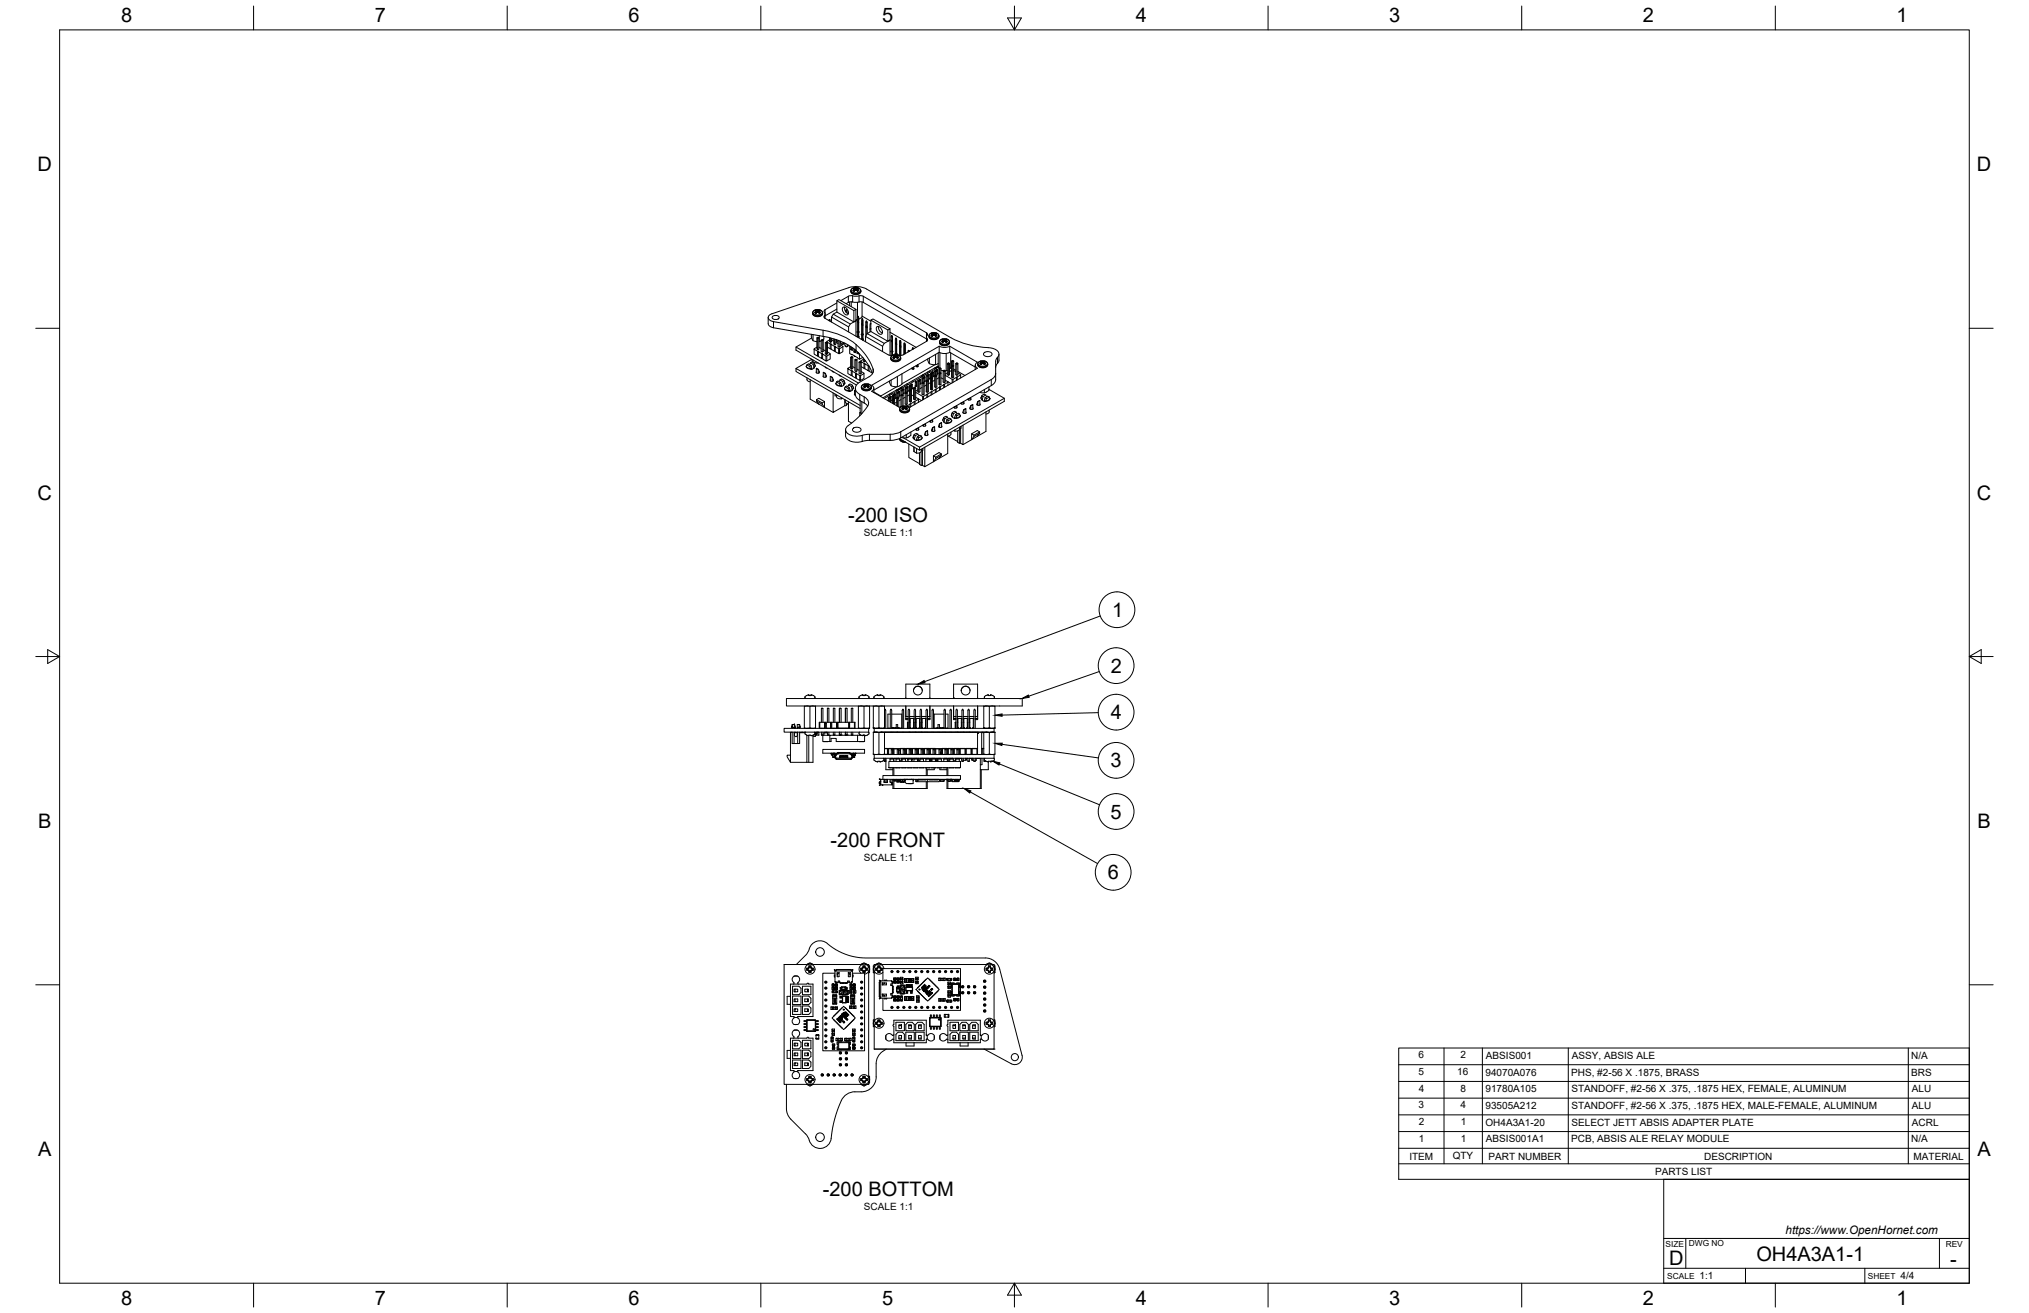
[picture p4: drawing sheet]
<svg xmlns="http://www.w3.org/2000/svg" width="864mm" height="559mm" viewBox="0 0 864 559" stroke-linecap="round" stroke-linejoin="round" font-family="sans-serif">
<defs><g id="words">
<g font-size="8.5">
<text x="51.6" y="9.4">8</text>
<text x="159.5" y="9.4">7</text>
<text x="267.5" y="9.4">6</text>
<text x="375.4" y="9.3">5</text>
<text x="483.4" y="9.4">4</text>
<text x="591.3" y="9.4">3</text>
<text x="699.3" y="9.4">2</text>
<text x="807.2" y="9.4">1</text>
<text x="16" y="72.9">D</text>
<text x="841.4" y="72.9">D</text>
<text x="16" y="212.6">C</text>
<text x="841.4" y="212.6">C</text>
<text x="361" y="222.1">-200 ISO</text>
<text x="473.4" y="262.6">1</text>
<text x="472.8" y="286.4">2</text>
<text x="472.8" y="306.2">4</text>
<text x="472.7" y="326.6">3</text>
<text x="16.2" y="352.3">B</text>
<text x="472.7" y="348.4">5</text>
<text x="841.7" y="352.3">B</text>
<text x="353.5" y="360.4">-200 FRONT</text>
<text x="471.5" y="374.3">6</text>
<text x="16.2" y="492">A</text>
<text x="841.7" y="492">A</text>
<text x="350.2" y="509">-200 BOTTOM</text>
<text x="710.4" y="538.4">D</text>
<text x="747.6" y="536.7">OH4A3A1-1</text>
<text x="830.1" y="538.8">-</text>
<text x="51.6" y="555.5">8</text>
<text x="159.5" y="555.5">7</text>
<text x="267.5" y="555.5">6</text>
<text x="375.4" y="555.4">5</text>
<text x="483.4" y="555.5">4</text>
<text x="591.3" y="555.5">3</text>
<text x="699.3" y="555.5">2</text>
<text x="807.2" y="555.5">1</text>
</g>
<text font-size="5" x="760" y="525.2">https://www.OpenHornet.com</text>
<g font-size="4.3">
<text x="367.7" y="228.3">SCALE 1:1</text>
<text x="367.7" y="366.5">SCALE 1:1</text>
<text x="603.8" y="450.4">6</text>
<text x="621.6" y="450.4">2</text>
<text x="632.5" y="450.7">ABSIS001</text>
<text x="669" y="450.7">ASSY, ABSIS ALE</text>
<text x="813.4" y="450.7">N/A</text>
<text x="603.8" y="457.5">5</text>
<text x="620.3" y="457.5">16</text>
<text x="632.3" y="457.7">94070A076</text>
<text x="668.7" y="457.8">PHS, #2-56 X .1875, BRASS</text>
<text x="813.5" y="457.8">BRS</text>
<text x="603.9" y="464.6">4</text>
<text x="621.6" y="464.6">8</text>
<text x="632.3" y="464.8">91780A105</text>
<text x="668.8" y="464.9">STANDOFF, #2-56 X .375, .1875 HEX, FEMALE, ALUMINUM</text>
<text x="813.8" y="464.8">ALU</text>
<text x="603.8" y="471.7">3</text>
<text x="621.7" y="471.7">4</text>
<text x="632.3" y="472">93505A212</text>
<text x="668.8" y="472">STANDOFF, #2-56 X .375, .1875 HEX, MALE-FEMALE, ALUMINUM</text>
<text x="813.8" y="471.9">ALU</text>
<text x="603.8" y="478.8">2</text>
<text x="621.7" y="478.8">1</text>
<text x="632.2" y="479.1">OH4A3A1-20</text>
<text x="668.8" y="479.1">SELECT JETT ABSIS ADAPTER PLATE</text>
<text x="813.8" y="479.1">ACRL</text>
<text x="603.9" y="485.9">1</text>
<text x="621.7" y="485.9">1</text>
<text x="632.5" y="486.2">ABSIS001A1</text>
<text x="668.7" y="486.2">PCB, ABSIS ALE RELAY MODULE</text>
<text x="813.4" y="486.2">N/A</text>
<text x="599.9" y="493.5">ITEM</text>
<text x="618.3" y="493.4">QTY</text>
<text x="633.6" y="493.5">PART NUMBER</text>
<text x="725.3" y="493.5">DESCRIPTION</text>
<text x="814.5" y="493.5">MATERIAL</text>
<text x="704.4" y="500.1">PARTS LIST</text>
<text x="367.7" y="515.2">SCALE 1:1</text>
<text x="723.4" y="544.5">1:1</text>
<text x="809" y="544.5">4/4</text>
</g>
<g font-size="3.5">
<text x="708.9" y="530.9">SIZE</text>
<text x="718.9" y="530.5">DWG NO</text>
<text x="828.2" y="530.9">REV</text>
<text x="709.6" y="544.2">SCALE</text>
<text x="795" y="544.2">SHEET</text>
</g>
</g></defs>
<!-- layer: Visible -->
<g fill="none" stroke="#000" stroke-width=".43">
<path d="M327 135.1v3l.6 .7 1 .5 21.7 3.9M328.8 134.7a1.77 1.77 0 0 1 2.8 .6 1.71 1.71 0 0 1-2.9-.3zM346.7 132.2l.4 .1M346.7 132.2l.6-.3 .2 1M347 131.9l-.9 .6-.2 1.1 .6 .8 1.2 .4 1.6-.3 .7-.6v-1.2l-1-.8M347.1 131.9h1.9M347.1 132.3h.1M347.1 132.6l-.4 .4M347.1 132.6h.1M347.1 132.3l.1 .2M347.2 132.4l.1 1-.6-.4M347.2 132.4l-.1 .2"/>
<path d="M347.3 131.9h.4M347.5 132.9l.2 .1M347.5 132.9l-.2 .1M347.7 133h.1M347.7 131.9l.1 .1M347.7 133l-.4 .4M347.8 132.9l-.1 .1M347.8 132h.4M347.8 132.9h.4M348.2 132.9l.1 .1M348.3 133l.4 .4M348.3 131.9l-.1 .1"/>
<path d="M348.3 133h.1M348.5 132.9l-.2 .1M348.5 132.9l.2 .1M348.7 131.9h-.4M348.8 132.4l-.1 1 .6-.4M348.8 132.4l.1 .2M348.9 132.6h.1M348.9 132.3l-.1 .2M348.9 132.6l.4 .4M348.9 132.3h.1M348.9 132.3l.4-.1-.6-.3-.2 1M350.9 134.4l-.2 .6 .5 .5"/>
<path d="M350.9 132.9l.3 .6-.3 .9M351.2 135.5l26.9 15.5 1.8 .2M351.2 133.7v1.8M352.8 136.5l.1-.4 .1 .4M352.9 136.1h.4l-.2 .1M353.3 136.1l.1 .7M353.9 134.9v2.2M354.6 133.7l-.7 1.2 7.3 4.2M356.2 128v4.8l7.2 4.2M356.2 132.8l-1.6 .9 7.3 4.2M356.2 128.9l-5 2.9-.5 .5 .2 .6M356.2 131.5l-5 2.9"/>
<path d="M358.8 130.8a2.01 2.01 0 0 1 1.9 1 2.01 2.01 0 0 1-.1 2.2 2.35 2.35 0 0 1-1.8-3.2zM359.4 130.7a2.71 2.71 0 0 0 1.7 2.8M360 132.5v.2M360.1 132v.6zM360.1 132l.3-.1-.2 .1M360.1 132.6v.3M360.4 131.9l.2 1.4M361.6 128.5v1.6M362.3 128.4v2.1M362.9 125.9l1.4 .2 2.1-.3 1.1 .3 27.3 16a2.19 2.19 0 0 0 0 2.7l-.4 .5M362.9 128.5l1.4 .2 2.1-.3 1.1 .3 26.8 15.5M362.9 125.9h-1.5l-3.5 2.1"/>
<path d="M362.9 128.5h-1.5l-1.3 .7M363.3 122.5l-1.1 .8v1l.6 .7 1.4 .4 1.3-.2 .8-.8-.1-1.2-1-.7M363.3 122.5h1.9M363.4 122.9h.1M363.4 123.2l-.4 .4 .6 .4M363.4 123.2h.1M363.4 122.9l.1 .1M363.4 132.2v4.8l.9-.5M363.5 123l.1 1M363.5 123l-.1 .2M363.5 123v.1M363.6 122.5l.3 1.1"/>
<path d="M363.6 122.5l-.6 .3 .4 .1M363.6 122.5l.4 .1M363.8 123.5l-.2 .1M363.9 123.6h.1M364 122.5v.1M364 123.6l-.4 .4M364 122.6h.5M364 123.6h.1M364.2 123.5h.1M364.2 123.5l-.2 .1M364.3 123.5l.2 .1M364.3 131.7l-.9 .5-7.2-4.2 .9-.5 7.2 4.2v4.8"/>
<path d="M364.3 136.5h.1M364.5 123.6h.1M364.5 123.6l.5 .4M364.5 122.5v.1M364.8 123.5l-.2 .1M364.8 123.5l.2 .1M364.9 136h-.6M365 122.5l-.2 1M365 122.5l.5 .3M365 122.5l-.5 .1M365 128.7v6.2M365 134.6l-.1 2.5"/>
<path d="M365 136.7l-.1 6.7M365 123l-.1 1M365.1 123v.1M365.1 123v.2M365.1 123.2h.1M365.2 123.2l.3 .4-.5 .4M365.3 136.8l-.3-.1h.4l.1-1.5v8.4M365.3 136.8l.1 .6zM365.4 137.4v6.3M365.4 134.7l-.4-.1 .3 .2M365.5 135.2l-.1-.5v.6M365.6 122.8l-.6 .2"/>
<path d="M366.8 135.7l-.1 2.5M366.8 137.8l-.1 6.7M366.9 128.5v6.4l-1.4 .9M366.9 134.5l3.7 2.2M367.1 137.9l.1 .5zM367.2 138.4l-.1 6.3 .4-.2-.2-.3M367.2 137.8l.1-1.5v8.4M367.2 135.7h-.4l.3 .1M367.2 137.8h-.4l.3 .1M367.3 136.3l-.1-.6v.7M368.6 136.7l.4 .1-.4-.1-.1 .4v5.9M368.6 138.8h.4h-.4l-.1 .4"/>
<path d="M369 137.4v1.4M369 139.5v2.7M369 136.8v.6l-.2-.6M369 138.8v.7l-.2-.6M369.1 137.3v4.7l-.7 1.2 7.2 4.2M370.4 137.8l-.1 2.5M370.4 139.8l-.1 1.5M370.6 136.2v4.9l7.3 4.1M370.6 137.7l-.2 .1 .2 .2M370.6 139.8h-.2l.2 .2M373.2 139.1a2.01 2.01 0 0 1 2 1 2.01 2.01 0 0 1-.1 2.2 2.35 2.35 0 0 1-1.9-3.2zM373.9 138.9a2.71 2.71 0 0 0 1.7 2.8"/>
<path d="M378.8 139.9l-.9 .5-7.3-4.2 1-.5 7.2 4.2v4.8M338.8 147.7l26.6 15.3M343.2 155.8l.3 .8 1.5 .5M343.2 155.8l.3 .6 1.4 .5M343.5 155.2l-.3 .6M344.5 155.2l.4-.8 1.2 .6 .3 1.3M344.6 155.9l-1.1-.7 .6-.3 1.1 .6 .4 1.3M344.7 155.8l.2 1.1M344.9 156.9l.1 .2M344.9 154.4l.6-.3 1.1 .6M345.2 155.5l-.5 .4M345.3 142.3l.3 1.9a1.63 1.63 0 0 0 2.1 1.2"/>
<path d="M345.3 156.9l-.3 .2M345.4 152.8l.2 .5a2.44 2.44 0 0 0 2.7 1.2M345.5 143.8l-6.7 3.9v1.3l25.7 14.9M345.5 153l-6.7 3.8M345.6 157.2v-.4l-.3 .4M346.1 142.4v2.6M346.1 153.2v.9M346.5 156.5l-1.1 .7M346.6 154.7l.3 1M346.6 154.7l-.5 .3M346.6 156.5v-.4l-.2 .6M346.7 155l.3 .7"/>
<path d="M346.9 155.7l-.2 .6M347.5 156.8l.9 .4 .3 1.5M347.5 158.7v-1.9l.8 .5v1.6M347.5 158.3a.62 .62 0 0 0 .6 .6 .62 .62 0 0 0 .6-.6M347.7 147.8l-1.2 .6v2.3l1.5 .8v-2l-1.5-.9M347.9 143.6h.5zM347.9 143.6l-.2 .2 .4 .2v-.2M348 149.5h.3v2.2l1.5 .9v-2.1l-1.5-.8M348 151.5h.3M348.4 143.6l.2 .2-.5 .2v4.8l-.4-.3v-4.7M348.4 157.2l-.1 .1M348.6 143.8v4.7l-.5 .3"/>
<path d="M348.6 147.8l.9 .5M348.7 142.9v2.5M349.5 144.8v4.8l.4 .2M349.5 145.1l-.9 .3M349.7 144.7h.5zM349.7 144.7l-.2 .1 .4 .3v4.7l.5-.2v-4.8M349.8 150.5h.3v2.3l1.5 .8v-2.1l-1.5-.8M349.8 152.6h.3M349.9 144.8v.3l.5-.3M350.2 144.7l.2 .1M350.3 140.5l-21.1-3.6a1.81 1.81 0 0 1-1.9-2.6l1.2-.7 32.6-11.2a10.1 10.1 0 0 1 7.8 .6l35.8 20.7a36 36 0 0 0 16.1 4.3M350.3 143.1a25.5 25.5 0 0 1 21.1 15.9"/>
<path d="M350.3 140.6a25.5 25.5 0 0 1 21.3 16.5M350.4 148.8l.9 .5M350.4 158.5l.8 .5v1.6M350.4 160a.62 .62 0 0 0 .6 .6 .62 .62 0 0 0 .7-.6M350.6 143.2v1.1l-.4 .4M351.3 156.2l.7 .4M351.3 145.8l.4 .3v4.8l.5-.3v-4.8M351.3 145.8v4.8l.4 .3M351.3 158.9l-.1 .1M351.3 156.3v.1M351.5 145.7h.5zM351.5 145.7l-.2 .1"/>
<path d="M351.6 151.5h.3v2.1h-.3M351.7 145.8v.3l.5-.3M351.9 145.5v.2M352 145.7l.2 .1M352.2 149.8l1.2 .9-1.5 .8M352.2 147.8l1.2 .6M353.1 143.7v1.7l.4 .3M353.1 144.7l-1.2 .8 1.5 .8M353.4 150.7v2.1l-1.5 .8M353.4 148.4h.3M353.5 143.8v1.9l.5-.3v-1.4M353.7 146.6l-.3-.3v2.1"/>
<path d="M354 144.7l.9 .5M354.2 157.9l.8 .4M354.3 158v.1M354.9 144.2v2.3l.4 .2v-2.3M355.2 147.4l-1.5-.8v2l1.5 .9v-2.1l.3 .2M355.2 149.5h.3M355.8 144.5v2l-.5 .2M355.8 145.7l.9 .5M356 144.6l.2 .8M356.2 145.1l.5 .4M356.7 144.8v2.7l.4 .3M357 148.4l-1.5-.8v2.1l1.5 .8v-2.1h.3"/>
<path d="M357 150.5h.3M357.1 145v2.8l.5-.3v-2.3M357.2 159.6l.7 .5M357.3 159.7v.2M357.6 146.7l1.2 .7v2.3l-1.5 .8M357.8 145.2l.2 .9M358 146.1v.3M358 146.1a.53 .53 0 0 0 .5 .5 .53 .53 0 0 0 .5-.4M358.6 146.5v.1M358.8 147.6l-1.5 .8v2.1M358.8 145.7v.7M359 146.3v.1"/>
<path d="M359.2 145.9l-.6 .6M359.6 146.1l.2 1.1M359.8 147.2v.2M359.8 147.1a.53 .53 0 0 0 .5 .5 .53 .53 0 0 0 .5-.3M360.6 146.6v.8M360.8 147.3v.1M361 146.8v.4l-.6 .4M361.2 141.3v-2.2l.7-1.2 2.4-1.4v6.6M361.7 147.2v3.3l.9 .4M362.1 156.1l-1.2 .6v2.3l1.4 .8v-2l-1.4-.9M362.1 147.5v1.2M362.3 151.9h.4z"/>
<path d="M362.3 151.9l-.2 .2 .4 .2v-.2M362.3 157.8h.4v2.2l1.4 .9v-2.1l-1.4-.8M362.3 159.8h.4M362.5 147.7v.8l.3 .2M362.5 151l1.6 .7M362.7 151.9l.3 .2-.5 .2v4.8l-.4-.3v-4.7M362.8 148v1.1l-.7-.4 .4-.2M363 152.1v4.7l-.5 .3M363 156.1l.9 .5M363.4 148.4v1.4l.5-.3M363.9 153.1v4.8l.4 .2M363.9 148.8l.2 .8"/>
<path d="M363.9 148.8l.2 .4M363.9 151.8l1.9 1.1M364.1 149v1.1l-.7-.3M364.1 153h.4zM364.1 153l-.2 .1 .4 .3v4.7l.5-.2v-4.8M364.1 158.8h.4v2.3l1.4 .8v-2.1l-1.4-.8M364.3 153.1v.3l.5-.3M364.5 153l.3 .1M364.7 149.6v.7l.5-.3M364.8 157.1l.9 .5M364.9 143.1l-.2 .2M364.9 141.1l-.2 .2 .2 .2"/>
<path d="M365.2 150l.2 .2M365.4 150.2v.5l-.7-.4M365.5 143.1l.2 .3-.4 .3M365.5 141.1l.2 .2-.2 .2M365.7 154.1l.4 .3v4.8l.5-.3v-4.8M365.7 154.1v4.8l.4 .3M365.8 150.6v2.3l1.4-.8M365.9 154h.4zM365.9 154l-.2 .1M365.9 159.8h.4v2.1h-.4M366.1 154.1v.3l.5-.3M366.3 153.8v.2"/>
<path d="M366.3 154l.3 .1M366.6 158.1l1.1 .9-1.4 .8M366.6 156.1l1.1 .6M366.7 144.2l-.2 .1M366.7 142.1l-.2 .2 .2 .3M367.3 142.1l.2 .2-.2 .3M367.5 152.4v1.3l.4 .3M367.5 153l-1.2 .8 1.4 .8M367.7 159v2.1l-1.4 .8M367.7 156.7h.4M367.9 153v1l.5-.5M368.1 154.9l-.4-.3v2.1"/>
<path d="M368.4 145.3l-.1 .1M368.4 143.5v-.3v2.2M369.5 155.7l-1.4-.8v2l1.4 .9v-2.1h.3M369.5 157.8h.4M369.9 155.9h.1M369.9 155.9v2.1l1.4 .8M370.6 141.1l-1.5 .9 7.2 4.1M371.6 157.1l.1 1-.7 1.4-5.1 3.1M375.6 149.6v-2.2l.7-1.3 2.5-1.4v6.6M377.9 140.4v4.8l.9-.5M378.8 144.7h.1M378.8 141.4l11.1 6.4"/>
<path d="M379.3 149.4l-.2 .2 .2 .2M379.4 142.9l.4 .1-.4-.1-.1 .5v2M379.4 145l-.1 6.3M379.6 145.1l.1 .6zM379.7 143.6l.1 1.5-.4-.1 .2 .1M379.7 145.7v5.5M379.8 143l-.1 .6-.1-.5M379.9 143.5v7.7M379.9 149.4l.2 .2-.2 .2M380.3 151.1l-.4 .1M380.3 151.1l-1 .7-.1 1.1 .7 .8 1.1 .3 1.4-.2 .9-.8-.1-1.2-1-.7M380.3 151.1h1.9"/>
<path d="M380.4 151.5h.1M380.4 151.5l.1 .1M380.5 151.6l-.5 .6 .6 .4 .4-.5M380.5 151.6l.1 .9M380.5 151.6h.1M380.5 151.1l.2 1M380.6 151.1l-.6 .3 .4 .1M380.6 151.1l.6 .1M380.7 152.1l.2 .1M380.7 152.1l-.2 .1M380.9 152.2h.1M381.1 150.4l-.2 .2 .2 .3"/>
<path d="M381.2 152.1h.1M381.2 151.2h.1M381.2 144h.4h-.4l-.1 .4v2.1M381.2 146.1l-.1 4.9M381.2 152.1h-.2M381.3 152.1h.2M381.4 146.2l.1 .5zM381.5 151.1l-.2 .1M381.5 152.1h.1M381.5 152.1l.4 .5M381.5 151.1v.1M381.5 144.7l.1 1.4h-.4l.2 .1"/>
<path d="M381.5 146.7v4.3M381.6 144l-.1 .7-.1-.6M381.6 152.2h.1M381.7 144.6v6.4M381.7 150.4l.2 .2-.2 .3M381.7 152.1l-.1 .1M381.7 152.1l.2 .1M382 151.1h-.5M382 151.6l.5 .6-.6 .4zM382 151.6h.1M382.1 151.5l-.1 .1M382.1 151.5h.1"/>
<path d="M382.1 151.5l.4-.1-.6-.3-.2 1M383 145l.3 .1-.3-.1-.1 .4v2.1M383 147.1l-.1 4.2M383.2 147.2l.1 .6zM383.3 145.7v1.4M383.3 147.8v3.5M383.3 145.1v.6l-.1-.6M383.3 147.1h-.3l.2 .1M383.5 145.6v5.7M383.9 159.1v4.4l-1.4 .9-1.7 .2a2.01 2.01 0 0 1-2.2-2v-.4M384.8 146.1l-.1 4.8M385.1 146.1h-.3l.2 .1"/>
<path d="M385.3 150.5v-3.9l-.2 4M385.3 146.6l-.2-.5v.6M386.6 149.2l-.1 .6M386.9 149.2h-.3l.2 .1M387 149.5l-.1-.3v.4M388.3 156.6v.5M388.3 156.6l-.2 .1a.37 .37 0 0 0 .5 .4 .37 .37 0 0 0 .2-.5M388.4 148.1l.3 .1-.3-.1-.1 .7M388.6 148.3l.1 .3M388.7 156.3v.8M388.7 148.2l.1 .3M388.9 156.2v.9"/>
<path d="M390.5 155.3v.8M390.6 155.6l.2 .1a.37 .37 0 0 1-.4 .4 .37 .37 0 0 1-.3-.5v.5M390.7 155.2v.9M392.2 159.9v.6M392.6 159.6v.6M392.9 159.4h.2l-.4 .1M393.1 159.4v.5M393.6 159l.5 .3M394.2 159.9v2.1l.3-.2 .2 .4 .4-.2v4.7l-.4 .3-.5-.3v-4.7l.5 .2v4.8M394.2 159.9l.5 .2v1.6M394.2 159.9l.5-.3 .4 .3M394.3 145.3l-9.9 5.7-1 .3-1.2-.2"/>
<path d="M394.3 143.5v1.8M394.5 159.8l.2 .3 .4-.2M394.8 152.8l.3 1.2a2.89 2.89 0 0 0 3.7 1l.5-.3M394.8 158.3v.6M394.9 159.8l-.2 .1M395 159.5v.3M395.1 159.4h.1M395.1 159.3l.3 .1zM395.1 159.9v2.1h-.4M395.3 159.4l-.1 .2-.2-.2M395.5 159.5v1.9M395.6 152.4v2.4"/>
<path d="M395.6 157.9v.6M395.6 142.2a2.54 2.54 0 0 1 4 .5v.8l-.5 .6-2.1 .4-1.5-.8zM396.3 158.7l.2 .2M396.5 158.9h.4M396.5 158.9v1.8M396.6 142.1h.1M396.6 142.4l-.2 .6 .4 .2 .4-.4M396.7 142.4h-.1M396.7 158.7l-.7 .2M396.7 142.2l.1 1M396.7 142.2v.2M396.7 142.2v.1"/>
<path d="M396.8 158.5v.3M396.8 141.7l.2 1M396.8 141.7l.7 .1M396.8 141.7l-.6 .3 .4 .1M396.9 158.3v.1M396.9 158.3l.3 .1zM397 142.7l.2 .1M397 142.7l-.2 .1M397.1 158.3l-.1 .3-.2-.2M397.2 142.8h.1M397.3 158.5v1.8M397.3 159.9l.1 .3-.5 .1"/>
<path d="M397.5 142.7h.1M397.5 141.8h.1M397.5 142.7l-.3 .1M397.7 156.7l.5 .1M397.8 141.8h-.2M397.8 141.7l-.1 .1M397.8 159.9l.5 .2 .4-.2v4.8l-.4 .2-.5-.2zM397.8 157.8l.5 .3v1.5l-.5 .3zM397.8 157.8l.3-.1 .2 .4 .4-.3v2.1h-.4M397.8 142.8h.1M398 155.2l-14.1 8.1M398 142.7l-.2 .1"/>
<path d="M398 142.7l.2 .1M398.1 157.7h.4M398.1 159.8l.2 .1M398.2 141.7h-.4M398.2 141.7l-.2 1M398.2 150.8v4.4M398.2 156.8v.2M398.2 141.7l.6 .3-.5 .3M398.3 157.8h.4M398.3 142.2l-.1 1M398.3 159.9v5M398.3 159.6l.2 .2"/>
<path d="M398.3 142.2l.1 .2M398.4 142.4h.1M398.4 142.4l.3 .3a.6 .6 0 0 1-.6 .3 .6 .6 0 0 1-.6-.3M398.4 142.1h.1M398.6 157.4v.3M398.7 157.3l.1 .3 .1-.3M398.7 157.3h.3zM399.1 157.4v1.9M399.1 158.9l.1 .3-.5 .1M399.3 150.2v5.7l.4 .8 .4 .3 .4-.2v2.1h-.4M399.3 155.7l-23.5 13.6M399.4 156l-1.2 .8"/>
<path d="M399.4 156l-1.4 .5M399.5 156.3l-23.2 13.3M399.8 147.4l-28.8 16.5 .9 1.1-.1 .8-.8 .7 11.8 6.8 1.3-.4M399.8 149.9l-27.9 16.1M399.8 147.4v2.5M399.8 147.3l2.6 .6 1.9-.6M399.8 149.9l2.6 .6 1.9-.6M399.8 156.7h.5M399.8 158.7h.5M400 150.1v6.4M400.1 158.6v-1.6l-.5-.2v2.1h.5v.2l.4-.2v4.7l-.4 .3-.5-.3v-4.7l.5 .2v4.8M400.1 156.8h.4"/>
<path d="M400.2 144.8a2.51 2.51 0 0 1 3.9 .6v.7l-.5 .6-.9 .4h-1.4l-1.4-.9v-.8zM400.5 157.5l1.6 .2M401.1 144.7h.1M401.1 144.7l.1 .1M401.2 145h-.1M401.2 144.8l-.1 .2M401.2 144.8l.1 1-.6-.4 .4-.4M401.2 144.8h.1M401.3 144.3l-.6 .3 .4 .1M401.4 157.8l.5 .3 .4-.3v4.8l-.4 .3-.5-.3zM401.5 145.3l-.2 .1M401.6 157.7l.3 .1"/>
<path d="M401.7 145.4h.1M401.7 145.4l-.4 .4M401.9 157.8v5.1M402 145.3h.1M402 144.4h.1M402 144.4l-.7-.1 .4 1.1M402 145.3l-.3 .1M402 145.3l.3 .1M402 144.4l1.3 .2-.4 .1M402.3 145.4h.1M402.5 145.3l.2 .1M402.7 144.3l-.4 1.1"/>
<path d="M402.7 150.4v7.4M402.8 144.8l-.1 .9M402.8 144.8h.1M402.8 144.8l.1 .2M402.9 145h.1M402.9 144.7l-.1 .1M402.9 145l.2 .6-.4 .2-.4-.4M402.9 144.7h.1M403.2 157.6l-1.3 .2M403.2 154.7l.5 .3 .4-.3v4.8l-.4 .2-.5-.2zM403.2 158.7l-.9 .5M403.4 154.6l.3 .1"/>
<path d="M403.7 154.7h.4M403.7 154.7v5M403.9 154.6l-.7 .1M404.2 147.4l11.8 6.7-.9 1.1 .2 .8 .7 .7-28.7 16.6M404.2 149.9l10.9 6.3M404.2 147.4v2.5M404.6 150.2v6.5l-.5 .4M404.6 156.3l.4 .2M405 155.7v4.8l.5 .3 .4-.3v-4.8M405 155.7l.5 .3v4.8M405 155.7v-2l.5 .2 .4-.2v2M405 157.7l-.9 .5"/>
<path d="M405.2 155.6l.3 .4 .4-.3M405.2 153.5l.3 .2M405.5 155.5l.4 .2M405.5 155.5l-.5 .2M405.5 153.7h.4M405.5 153.7v1.8M405.7 153.5l-.7 .2M405.7 155.6l-.2 .1M405.9 157.7l.9 .5M405.9 157.1l.9 .5M406.8 154.7l.5 .3 .4-.3v4.8l-.4 .2-.5-.2zM407 154.6l.3 .1"/>
<path d="M407.3 154.7h.4M407.3 154.7v5M407.5 154.6l-.7 .1M407.7 158.7l1.2 .9-3.3 1.8-3.3-1.7M407.7 158.1l3 1.7M408.9 159.6v1.3M415.1 155.4v1.9M416.6 154.1a2.46 2.46 0 0 1 3.8 .6l-.1 .9-.5 .5-2 .4-1.5-.8-.1-1zM417.4 154.1h.1M417.4 154.4l-.3 .3a.61 .61 0 0 0 .6 .3 .61 .61 0 0 0 .5-.4M417.4 154.4h.1M417.4 154.1l.1 .1"/>
<path d="M417.5 154.2l.1 .9M417.5 154.2l-.1 .2M417.5 154.2h.1M417.6 153.7l.2 1M417.6 153.7l.6 .1M417.6 153.7l-.6 .3 .4 .1M417.8 154.7l.1 .1M417.8 154.7l-.2 .1M417.9 154.8h.1M418.2 154.6h.1M418.2 153.8h.1M418.3 154.6l.2 .1"/>
<path d="M418.5 154.7v.1M418.5 153.7l-.2 .1M418.5 154.8l.5 .4M418.5 153.7h.1M418.6 154.8h.1M418.8 150.2a2.1 2.1 0 0 1 3.4 .7 2.08 2.08 0 0 1-3.6-.3zM418.8 154.7l.2 .1M419 153.7l-.4 1.1M419 153.7h-.5M419 153.7l.6 .3-.4 .1M419 154.2l-.1 .9M419 154.2h.1"/>
<path d="M419 154.2l.1 .2M419.1 154.1l-.1 .1M419.1 154.4h.1M419.1 154.4l.5 .4-.6 .4M419.2 154.1h-.1M420.8 148a4.1 4.1 0 0 1 4.4 2.7l-1.4 2.8-.1 8.5-.8 1.3-1 .8-39 22.5-3.3 .8-11.6 .2a7.3 7.3 0 0 1-7.8-1.2l-.3-3.5M423.8 158.9l-.5 1.4-1.4 1.2-39 22.5-3.3 .8-11.1 .1a8.2 8.2 0 0 1-8-.7 1.89 1.89 0 0 1 .5-3.1 31.4 31.4 0 0 0 8.3-8.3M425.2 150.7v2.9l-1.1 1.7-.3 1.1M343.5 161.6l.2 .5 1.1 .4M343.5 160.8v.8M344.8 161.6v8.3l3.7 2.1M347.5 170.1l2.4 1.4"/>
<path d="M347.5 170.7l2.4 1.3M348.5 172l6.1 3.5M349.9 171.5l1-.6v2.5l-1-1.4zM350.4 160.4l.1-1.9 .8 .4 .4 1.5M350.9 170.9l-2.4-1.4-1 .6v.6l1 1.3M353.4 162.1l.1-1.9 .8 .4 .3 1.5M353.4 160.2l.9 .4M353.4 161.7a.62 .62 0 0 0 .6 .6 .62 .62 0 0 0 .6-.6M354.2 160.7v1.6M354.6 167.2v8.3l5-2.8v-2.6M355.4 168.5l.7 .1M355.8 163.2a1.54 1.54 0 0 0 1.9 1.1"/>
<path d="M356.1 168.1a1.45 1.45 0 0 0 .5 1.4 1.45 1.45 0 0 0 1.5 .2M356.1 162.5l1.1 .6M356.1 162.5l-.2 .9 1.7 .7M356.1 162.5l.6-.3 1.1 .6 .4 1.3M357.2 162.5l.3-.8a1.36 1.36 0 0 1 1.5 0 1.36 1.36 0 0 1 .6 1.3M357.2 163.1l.5 1.2M357.5 161.7l1.1 .6M357.8 162.8l-.6 .3M358.1 164.1l.1 .3M358.1 164.1v.4M358.1 169.2v.5M358.1 164.1l-.4 .2"/>
<path d="M358.5 169.5l-.4 .2M358.6 162.3l.5 1.3M359.1 163.6l.1 .3M359.1 163.6v.3M359.1 163.9l-1 .5M359.2 162l-.6 .3M359.3 162.2l.2 .6M359.5 165.2l.3 .8 1.5 .5M359.5 165.2l.3 .6 1.4 .4-.3-1M359.5 162.8l.1 .2M359.5 163v.3M359.5 163.2l.1 .1"/>
<path d="M359.5 163.3l-.3 .2M359.7 170.2l.3 1.3 1.1 .4M359.8 164.6l-.4 .6M359.8 164.6l1.1 .6M359.8 164.6l.6-.3 1.1 .6 .3 1.3M360.2 171.6v1h-.6M360.8 164.5l.4-.7 1.1 .6 .4 1.3M360.9 171.9l-.7 .4M361.1 171v8.3l1.4 .7M361.1 166.3h.5M361.2 163.8l.6-.3 1.1 .6M361.5 164.9l-.6 .3"/>
<path d="M361.8 166.6v-.4l-.2 .4M362.8 165.9l-1.2 .7M362.9 164.1l-.6 .3M362.9 164.1l.3 1-.2-.7M362.9 165.9v-.4l-.2 .6M363.2 165.1l-.3 .6M363.7 166.2l.4 .1M363.7 167.6v.4l.4 .2M364.1 166.4l-.4-.2v1.9M364.1 165.2v3.1l.5 .9 4.7 3.6M364.1 160.9h.4M365.9 175.6l.5 .3"/>
<path d="M365.9 176.9l.1 .1M365.9 162.6a2.74 2.74 0 0 0-1.8 2.6 2.74 2.74 0 0 0 1.8 2.6 5.9 5.9 0 0 1 3.8 3.2l-.4 1.8M366.1 170.5v4.5l.5 1.3M366.1 172.6l-27.3-15.8v1.3l27.3 15.8M366.2 175.4l-.3 .2v1.3M366.8 170.9v5.1M367.1 163.9a2.46 2.46 0 0 1 3.8 .6l-.1 .9-.5 .5-2 .4-1.5-.8-.2-1zM368 164l.1 .9M368 164l-.5 .6 .6 .4M368 164h.1M368.1 163.5l-.6 .3 .5 .2M368.1 163.5l.2 1"/>
<path d="M368.1 163.5h.4M368.2 164.5l-.2 .1M368.3 164.5l.1 .1M368.5 163.5h.1M368.5 164.6l-.4 .4M368.5 163.5h.5M368.5 164.5h.5M368.5 164.5v.1M369 164.5v.1M369 164.6l.5 .4M369 163.5h.1M369.1 164.6h.1"/>
<path d="M369.3 164.5l-.2 .1M369.3 164.5l.2 .1M369.4 163.5l-.1 1M369.4 163.5l.6 .3M369.5 163.5h-.5M369.5 164l-.1 .9M369.5 164h.1M369.5 164l.1 .2M369.6 163.9l-.1 .1M369.6 164.2h.1M369.6 164.2l.4 .4M369.6 163.9h.1"/>
<path d="M370 164.6l-.6 .4M370 163.8l-.4 .1M371.9 166.8l3 1.7M371.9 165.2v1.9M378.1 170.6v-1.4l.4 .3v1.4M378.1 169.2h.4v.3l.5-.3v1.9M378.3 169.1h.4M378.5 169.2h.5M378.6 167.7v.6M378.8 168.8v.3M378.9 168.7l.2 .3 .1-.3M379 168.7l.2 .1z"/>
<path d="M379.3 161.8v2.4M379.3 167.3v.6M379.3 168.8v1.9M379.3 170.3l.1 .3-.4 .1M379.9 171.7v-1.4l.4 .2 .5-.2v1.9M379.9 168.2l.4 .2v1.6l-.4 .3zM379.9 168.2l.2-.1 .2 .3 .5-.2v2.1h-.5M380.1 168.1h.4M380.1 170.1l.2 .2M380.3 168.2h.5M380.3 170.3v1.6M380.3 170l.2 .1"/>
<path d="M380.6 167.8v.3M380.7 167.7h.1M380.8 167.6l.2 .1zM381 167.7l-.1 .2-.2-.2M381.1 167.8v1.9M381.1 169.3l.1 .2-.4 .2M381.4 166.1l.6 .1M381.7 172.7v-3.5l.4 .3v3.5M381.7 167.2v2l.2-.1 .2 .4 .5-.3v4M381.7 167.2l.4 .2v1.6M381.7 167.2l.4-.3 .5 .3M381.7 171.1l-.9 .6"/>
<path d="M381.7 164.6l-6.8 3.9v.3M381.9 169.1h.4M381.9 167l.2 .4 .5-.2M382 160.2v4.4M382 166.2v.2M382.3 167l-.2 .2M382.4 166.8v.2M382.5 166.6v.1M382.5 166.6l.3 .1zM382.6 167.2v2h-.5M382.8 166.6l-.1 .3-.2-.2M382.9 166.8v1.8"/>
<path d="M382.9 168.2l.1 .3-.4 .1M382.9 165.5l-.9 .7M382.9 165.5l-1.2 .4M383.5 168.2l.4 .2v4.5M383.5 168.2v-2.1l.4 .3 .5-.3v2.1M383.5 168.2l.1 4.8M383.5 170.1l-.9 .5M383.6 164.8l-.7 .7M383.7 168.1l.2 .3 .5-.2M383.7 166l.2 .1M383.8 164.7l.1 .4M383.9 165.1l-1 .4"/>
<path d="M383.9 167.9l.5 .3M383.9 167.9l-.4 .3M383.9 166.1h.5M383.9 165.1v.1M383.9 166.1v1.8M384.1 166l-.6 .1M384.1 168.1l-.2 .1M384.2 173.6l-.4 .4 .5 .3M384.2 173.3l.1 .1M384.2 173.6h.1M384.2 165.7v.3M384.2 173.4v.2"/>
<path d="M384.3 173.4l.1 .9M384.3 172.9l.2 1M384.3 172.9h.5M384.3 172.9l-.5 .3 .4 .1M384.3 165.6l.2 .3 .1-.3M384.3 165.6h.3zM384.4 168.2v4.6M384.5 173.9l.2 .1M384.5 173.9h-.2M384.7 165.7v1.9M384.7 167.2l.1 .3-.4 .1M384.8 172.9h.1"/>
<path d="M384.8 173.9h.5M384.8 173.9l-.5 .4M384.8 172.9h.5M385.1 163.9v.6M385.3 167.2l.4 .2 .4-.2v4.7l-.4 .3-.4-.3zM385.3 165.1l.4 .2v1.6l-.4 .3zM385.3 165.1h.4v.2l.4-.2v2.1h-.4M385.3 169.1l-.9 .5M385.3 173.9l.4 .4M385.3 172.9h.1M385.4 174h-.1M385.5 165h.4"/>
<path d="M385.5 167l.2 .2M385.5 173.9l-.2 .1M385.5 173.9h.2M385.7 165.1h.4M385.7 167.2v5M385.7 166.9l.2 .1M385.7 172.9l-.2 1M385.7 172.9l.6 .3-.4 .1M385.7 172.9h-.4M385.8 173.4l-.1 .9M385.8 173.4l.1 .2M385.9 173.6h.1"/>
<path d="M385.9 172.8l1 .7 .2 1.1-.6 .8-1.2 .3-1.4-.1-1-.9 .2-1.2 1-.6M385.9 173.3l-.1 .1M385.9 173.6l.4 .4-.6 .3M385.9 163.4l.6 .4M386 164.7v.3M386 163.4l.5 .3M386.1 164.5l.2 .3 .1-.3M386.1 164.5l.3 .1zM386.5 164.7v1.8M386.5 166.2l.1 .2-.4 .2M387.1 164h.4v.3l.4-.3v2.1h-.4M387.1 168l-1 .6"/>
<path d="M387.3 163.9h.4M387.3 166h.4M387.3 172v1.3l-1.7-.5-1.5 .1M387.5 165.8v-1.5l-.4-.3v2.1h.4v.3l.4-.3v4.8l-.4 .2-.4-.2v-4.8l.4 .3v4.7M387.5 164h.4M387.7 171.8v1.3M387.8 163.7v.2M387.9 163.5l.2 .3 .1-.2M387.9 168l.9 .6M387.9 163.5l.3 .1zM388.2 163.5v.1M388.3 163.7v1.8"/>
<path d="M388.3 165.1l.1 .3-.4 .1M388.6 161.9v.6M388.8 165.1l.5 .2 .4-.2v4.7l-.4 .3-.5-.3zM389.1 165l.2 .1M389.1 171v1.3M389.3 165.1h.4M389.3 165.1v5M389.5 170.8v1.3M389.5 165l-.7 .1M389.6 162.6v1.9M389.6 164.1l-.1 .2 .4 .2 .3-.2-.1-.2M389.7 162.5l.2 .3 .1-.3"/>
<path d="M389.7 169.1l2.5 1.4M389.7 162.5h.3zM390 162.5h.1M390.1 162.6v1.9M390.6 162h.5v.2l.4-.2v4.7l-.4 .3-.5-.3v-4.7l.5 .2v4.8M390.6 165.9l-.9 .6M390.9 161.8h.4M390.9 169.7l-5.1 3.1M390.9 169.9v1.3M391.1 162h.4M391.4 161.6v.3M391.5 161.4l.1 .3 .2-.3"/>
<path d="M391.5 161.4l.3 .1zM391.9 161.6v1.8M391.9 163.1l.1 .2-.5 .1M392.4 163l.5 .3 .4-.3v4.8l-.4 .2-.5-.2zM392.4 160.9l.5 .3v1.5l-.5 .3zM392.4 160.9h.5v.3l.4-.3v2.1h-.4M392.4 164.9l-.9 .5M392.7 160.8h.4M392.7 162.9l.2 .1M392.7 168.7v1.5M392.9 160.9h.4M392.9 163v5"/>
<path d="M392.9 162.7l.2 .2M393.1 168.7v1.3M393.2 160.5v.3M393.3 160.4l.1 .3 .1-.3M393.3 160.4l.3 .1zM393.7 160.5v1.9M393.7 162l.1 .3-.5 .1M394.2 163.9l-.9 .5M394.5 161.8h.4M394.5 167.9v1.3M394.9 167.7v1.3M395.5 161l.1 .3-.5 .1"/>
<path d="M395.6 179.3h.1M396 160.9v4.8l.5 .2 .4-.2v-4.8M396 160.9l.5 .3v4.7M396 160.9v-2l.5 .2 .4-.2v2M396 162.9l-.9 .5M396.1 179.2v.5M396.3 160.8l.2 .4 .4-.3M396.3 166.8v1.3M396.5 160.7l.4 .2M396.5 160.7l-.5 .2M396.7 166.6v1.3M396.7 160.8l-.2 .1"/>
<path d="M396.9 178.6l-.9 .4M396.9 178.7v.9M396.9 179a.64 .64 0 0 1-.4 .8 .64 .64 0 0 1-.8-.4M397.8 161.8l-.9 .5M398.1 165.8v1.3M398.5 165.6v1.3M399.6 160.8l-.9 .5M399.9 164.8v1.3M400.3 164.5v1.3M400.5 160.8l.9 .5M400.8 179.9v1.9M401.3 178.8l.5 .6"/>
<path d="M401.5 178.1l-.2 .7M401.6 179.2v.4M401.6 177.8l-.3 1M401.7 163.7v1.3M401.8 179.4l.2 .5 .7 .3M402 163.5v1.3M402.3 161.8l1.2 .7M402.7 179.9l.2 .4M403 178.6l-.3 1.6M403 178.6l.6 .4M403.3 177.5l-1.1 .7M403.4 180l-.2 .2"/>
<path d="M403.5 162.5l-10.4 6.2-3.4-1.7M403.5 162.5l1.3 .7M403.5 162.7v1.3M403.6 179l-.2 1M403.7 178.3l-.9-1.1-.8 .2-.4 .4 .6 .4-.4 1.2M404.7 178.3l-.6-.3-1.1 .6M404.7 178.3l.4 .6M404.7 178.3l-1.1 .7M404.9 176.9l.1 .1M404.9 176.7v.3M404.9 177l.4 .2M405 178.9l-.3 .8-1.5 .5"/>
<path d="M405.1 178.9l-.4 .6-1.3 .5M405.2 175.9l-.2 .8M405.2 177.2v.1M405.3 161.4v1.5M405.3 175.7l.5 .3M405.3 175.7l-.3 1M405.4 177.3l-.1 .3M405.5 177.6l.8 .5v-.3M405.6 161.4v1.3M406 173.3h.1M406.4 173.2v.5M406.4 177.9v.3"/>
<path d="M406.4 175.1l.6 .3M406.4 175.1l-1.1 .6M406.7 176.5l-.4 1.3 .6 .1M406.7 176.5l.5 .3M407.1 160.6v1.3M407.2 172.6l-.8 .5M407.2 172.7v.9M407.2 173.1a.64 .64 0 0 1-.4 .8 .64 .64 0 0 1-.8-.5M407.3 176.2l-.3-.8-1.2 .6-.4 1.6M407.4 160.4v1.3M408.4 176.2l-.6-.3-1.1 .6M408.4 176.2l.3 .7"/>
<path d="M408.4 176.2l-1.1 .6-.3 1.1 1.3-.5 .4-.5M408.7 176.9a1.45 1.45 0 0 1-1.9 1.2M408.9 171.7h.1M409.4 171.5v.5M409.9 175.5v.1M410.1 170.9l-.8 .5M410.2 171v.9M410.2 174.3l.1 .1M410.2 171.3a.64 .64 0 0 1-.4 .9 .64 .64 0 0 1-.8-.5M411.1 173.9l-.9 .4-.3 1.4M411.1 175.8v-1.9l-.8 .5v1.6M411.1 175.3a.64 .64 0 0 1-.4 .8 .64 .64 0 0 1-.8-.4"/>
<path d="M412.3 169.8v.5M412.8 174l.4-1.4 .1 1.6M412.8 173.8v.1M413.1 169.2l-.8 .5M413.2 169.3v.9M413.2 169.6a.63 .63 0 0 1-.5 .7 .63 .63 0 0 1-.8-.4M413.3 172.7l.8-.5v1.9M414.1 172.2l-.9 .4M414.1 173.6a.64 .64 0 0 1-.4 .8 .64 .64 0 0 1-.8-.4M415.8 172.1v.1M415.8 172.3l.3-1.4 .1 1.6M416.1 170.9l.9-.4-.8 .5"/>
<path d="M417 170.5v1.9M417.1 171.9a.64 .64 0 0 1-.5 .8 .64 .64 0 0 1-.8-.4M417.5 169.4l.6 .6M417.8 168.7l-.3 .7M417.8 169.8l.1 .4M417.9 168.4l1.1-.6 1 1.1M417.9 168.4l.5 .4-.3 1.2M417.9 168.4l-.3 1M418.1 170v.3M418.1 170.3l.9 .5M418.9 170.5l.2 .4M419 165.8v1.4"/>
<path d="M419.1 170.6l.4 .2M419.3 169.3l-.4 1.5M419.3 169.3l1.1-.7 .6 .3-1.2 .7M419.3 169.3l.5 .3M419.6 168.1l-1.2 .7M419.6 170.6l-.1 .2M419.7 175.3v8.3l-3.7 2.1M419.8 169.6l-.2 1M420.9 164.7v1.4l-.8 .6-1.3 .5-1.9-.2M420.9 165.7l6.6 3.8v1.3l-36.1 20.8v-1.3l36.1-20.8M421 168.9l.2 1-1.6 .7M421 174.5l-.2 1.3-1.2 .4"/>
<path d="M421.3 169.5l-.3 .8-1.5 .5M363 182.4a2.1 2.1 0 0 1 3.5 .7 2.08 2.08 0 0 1-3.6-.4zM382.8 186.6l8.6 5M382.9 186.7v.4a2.1 2.1 0 0 0 2.5 1.1M384.5 186.4l6.9 3.9M385.7 185v1.4M386.8 189v5.7l4.6 2.6M387.7 183.9v1.4l-1 .7-1 .4-2-.2M388.7 186.4h.1M388.7 186.1v.3M388.7 186.4l.5 .3M389 185.3l-.3 .8"/>
<path d="M389 191.9v.3M389 186.6v.3M389 190.2v2M389 185.1l-.3 1M389 185.1l.6 .3M389 192.2l1.1 .6M389.2 187l.8 .5v-.3M389.7 182.7v.1M390.1 187.2v.4M390.1 190.9v1.9M390.1 182.6v.5M390.4 185.9l.6 .3"/>
<path d="M390.7 184.8l-.5-.3-1.2 .6M390.9 182l-.8 .5M390.9 182.1v.9M391 182.5a.63 .63 0 0 1-.6 .7 .63 .63 0 0 1-.7-.5M391.1 185.6l-.4-.8-1.1 .6-.4 1.6M391.4 192.8v4.8l.6 .5M392 192.3v5.8h.6M392.1 185.6l-.6-.3-1.1 .6M392.1 185.6l.1 .2a1.29 1.29 0 0 1-1.6 1.5l-.6-.1 .4-1.3M392.1 185.6l-1.1 .6-.3 1.1M392.2 191.2v.8M392.2 191.9a1.63 1.63 0 0 1-2.1 .9"/>
<path d="M392.5 186.3a1.49 1.49 0 0 1-2 1.2M392.7 181.1h.1M392.8 191.6l-.6 .1M393.1 180.9v.5M393.6 184.9v.1M393.6 190.3v8.3l-1-.5v-6.5M393.9 180.3l-.8 .5M393.9 180.4v.9M393.9 183.7l.1 .1M393.9 180.7a.64 .64 0 0 1-.4 .9 .64 .64 0 0 1-.8-.5M394.8 183.3l-.9 .4-.3 1.4M394.8 185.2v-1.9l-.8 .5v1.5"/>
<path d="M394.9 184.7a.64 .64 0 0 1-.5 .8 .64 .64 0 0 1-.8-.4M396.6 183.2v.1M396.6 183.4l.3-1.4 .1 1.6M397 182.1l.8-.5v1.9M397.3 194l1 .6v.6l-1 1.3 2.4-1.4M397.8 181.6l-.9 .4M397.8 183a.64 .64 0 0 1-.4 .8 .64 .64 0 0 1-.8-.4M399.5 181.5v.1M399.5 181.7l.4-1.4 .1 1.6M399.7 195.1l1-1.3v-.6l-1-.6-2.4 1.4v2.5l-3.7 2.1M399.9 180.3l.9-.4-.8 .5M400.7 193.2l-2.4 1.4"/>
<path d="M400.7 193.8l-2.4 1.4M400.8 181.3a.64 .64 0 0 1-.4 .8 .64 .64 0 0 1-.8-.4M402.9 180l.3 .2M403.4 184.7v8.3l-3.7 2.1M403.6 185.6l4 2.3M404.7 183.9l-.2 1.3-1.1 .4M406 183.2l.4 .3M406.4 183v.5M407.6 183.4v4.9l.7 .4M408.3 182.9v5.8h.6M408.4 181.8v.8M408.5 182.6a1.63 1.63 0 0 1-2.1 .9"/>
<path d="M409.1 182.2l-.7 .1M409.9 181v8.2l-1-.5v-6.5M413.6 184.6l.9 .6v.6l-.9 1.3 2.4-1.4M416 185.7l1-1.3v-.6l-1-.6-2.4 1.4v2.5l-3.7 2.1M417 183.8l-2.5 1.4M417 184.4l-2.5 1.4M334.7 297.3h100.4v3.2h-100.4zM342.6 297l.2 .3M342.6 297h.1M344.3 295.8v.2h.8l.1-.2M344.3 295.8l-1.4 .5-.3 .7M344.3 295.8h.1"/>
<path d="M345.2 295.8h.1M345.3 295.8h.1M345.3 295.8h-.1M345.3 295.8h.2M345.5 295.8h.1M345.6 295.8l1.2 .6 .1 .6M346.9 297h.1M346.9 297l-.2 .3M365.6 297l.2 .3M365.6 297h.1M367 295.8l-1.3 .6-.1 .6M367 295.8h-.1"/>
<path d="M367.2 295.8h-.2M367.2 295.8h.1M367.3 295.8v.2h.9v-.2M367.3 295.8h.1M368.2 295.8h.1M368.3 295.8h.1M368.3 295.8h-.1M368.3 295.8l1.5 .6 .1 .6M369.9 297h.1M369.9 297l-.2 .3M372 297l.2 .3M372 297h.1"/>
<path d="M373.3 295.8l-1.2 .6-.1 .6M373.3 295.8h.1M373.7 295.8v.2h.8v-.2M373.7 295.8h-.4M373.7 295.8h.1M374.5 295.8h.1M374.6 295.8h.1M374.6 295.8h-.1M374.7 295.8h.2M374.9 295.8h.1M374.9 295.8l.6 .2M375.5 296h.1"/>
<path d="M375.6 296l.6 .5v.5M376.2 297h.1M376.2 297l-.2 .3M385.5 297.1h.1M385.6 297.3v-6.2h10.2v6.2M388.8 293.9a1.87 1.87 0 0 1 1.9-1.8 1.87 1.87 0 0 1 1.9 1.8M395.8 297.1v.2M405.9 297.1h.1M405.9 297.3v-6.2h10.2v6.2M409.1 293.9a1.87 1.87 0 0 1 1.9-1.8 1.87 1.87 0 0 1 1.9 1.8M416.1 297.1v.2M419 296.6v.4"/>
<path d="M419 297l.2 .3M419 297h.1M419.6 296h.1M419.6 296l-.6 .6M420.3 295.8l-.6 .2M420.3 295.8h.1M420.6 295.8h.1M420.6 295.8h-.3M420.7 295.8v.2h.8v-.2M420.7 295.8h.1M421.6 295.8h.3M421.6 295.8h-.1"/>
<path d="M421.9 295.8h.1M421.9 295.8l.6 .2M422.5 296h.1M422.6 296l.6 .5v.5M423.2 297h.1M423.2 297l-.2 .3M336.9 309.3h.5M337.2 311.6h-.8v12.8h7v-11.5M337.2 311.6v4.8h.8M337.2 309.6v.4M337.4 309.3l.1 .3M337.4 308.3l-.5 1.3h1.1"/>
<path d="M337.4 308.3h.7v1.7M337.4 308.3v1M338 309.6h.1M338 309.6v.4M338 311.6v4.8M338 308.3l.1-.2 .5 1.9M338.1 311.6l.1 1.3a.6 .6 0 0 0 .6 .6 .6 .6 0 0 0 .6-.6l-.1-1.3M338.1 311.8h1.2M338.6 311.6v.2M339.3 309.6l.2 .4M339.5 311.6v4.8h-1.5M339.5 309.6h.5"/>
<path d="M340.1 308.3l.1 1M340.1 309.3l-.1 .3h.6l-.3-1.3h-1v1.7M340.1 309.3h.5M340.3 311.6v4.8h-.8M340.3 311.8h2.3M340.3 309.6v.4M340.7 311.8h1M342.3 309.8l1.3 .2h-9.9v1.6h36v-1.6h-.8l1.2-.2-.4 .2M342.3 300.5h4.8M342.3 309.8v.2M342.3 300.7v9.1M342.6 311.9a1.73 1.73 0 0 0 1.6 1.2"/>
<path d="M342.7 311.6l-.5 .2M342.9 311.6l-.3 .3M343.6 310h2.3zM344.2 313.1v11.3M344.3 313.1h.9M344.3 313.1h-.1M344.3 313h.1M344.7 300.7v9.1M345.2 313h.1M345.2 313.1h.1M345.3 313.1h.1M345.5 313.1h-.2"/>
<path d="M345.6 313h-.1M346 312.9v11.5h-2.6M346.6 311.6l.3 .3-.1 .6M346.8 312.5l-1.2 .6M346.8 311.7h.3l.1 .8-.7 .2M347 311.7v.8h-.2M347.1 312.7l-.1 .7h-1M347.1 300.7v9.1M347.3 311.7v.8M347.3 312.7v.1M347.3 312.8v.1M347.3 311.6h.9l-.3 .2"/>
<path d="M347.3 312.9h1.2M347.3 311.6v.1M347.6 311.9v.5M347.6 312.3l-.6 .4-.1 .7M347.8 311.9v.5M347.8 312.3l-.6 .4M347.9 311.6l-.3 .3M348.2 311.6h.3M348.5 311.6v.1M348.5 311.7v1.1M348.5 312.8v.1M348.7 307.4h.2v2.5h-.2z"/>
<path d="M348.9 307.4h2.1v2.5h-2.1M349.6 301.5h.7v5.9M349.6 312.8h.7M349.6 301.5h.7M349.6 301.5v5.9M349.6 309.9v.1M349.6 311.6v1.2M350.3 309.9v.1M350.3 311.6v1.2M350.6 315.6h1.7M350.6 315.6h.1M350.7 311.9h1.5"/>
<path d="M350.7 311.9l.3-.3h.9l.3 .3M350.7 311.9v1M351 307.4h5.4M351.2 307.4v2.5h-.2M351.2 308h.5zM351.2 311.6h.1M351.5 307.4v.4M351.7 308v1.9h4.7M351.7 311.6h.1M352.1 301.5h.7v5.9M352.1 301.5h.7M352.1 301.5v5.9"/>
<path d="M352.1 309.9v.1M352.1 311.6v.2M352.2 311.9v1M352.2 312.8h.6M352.2 312.9h.1M352.3 315.6h.1M352.8 309.9v.1M352.8 311.6v1.2M352.8 312.8l-.2 .1M353.2 312.9v2.7h-3v-2.7h7.3M353.5 307.4v2.5M353.8 307.4v2.5"/>
<path d="M354 307.4v2.5M354.7 301.5h.6v5.9M354.7 301.5h.6M354.7 301.5v5.9M354.7 309.9v.1M354.7 311.6v1.2M354.7 312.8h.6M354.7 312.8l.2 .1M355.3 309.9v.1M355.3 311.6v1.2M355.3 312.8l-.1 .1M356 307.4v2.5"/>
<path d="M356.3 307.4v2.5M356.4 309.9l4.9 .1M356.7 307.4h-.3v2.5M357.2 310h.1M357.2 311.6v1.2M357.2 312.8h.2M357.2 312.8l.2 .1M357.4 301.5h.6v5.9M357.4 301.5h.6M357.4 312.8h.6M357.4 301.5l-.2 5.9M357.4 301.5v5.9"/>
<path d="M357.4 310h.1M357.4 311.6v1.2M357.5 301.4l-.3 .1M357.9 312.9h2.2M358 311.6v1.2h-.6M358 312.8h.1M358 310h.1M359.8 310h.1M359.8 311.6v1.2M359.8 312.8h.1M359.8 312.8l.1 .1M359.9 301.5h.7v5.9"/>
<path d="M359.9 301.5h.7M359.9 312.8h.7M359.9 301.5l-.1 5.9M359.9 301.5v5.9M359.9 310h.1M359.9 311.6v1.2M360.1 301.4l-.3 .1M360.4 312.9h4.6M360.6 311.6v1.2h-.7M360.6 312.8h.1M360.6 310h.1M361.3 307.4h.2v2.5h-.2z"/>
<path d="M361.3 307.4h-4.6v2.5h4.6M361.5 307.4h2.4v2.5h-2.6M361.6 307.4v2.5M362.3 301.5h.7M362.3 309.9v.1M362.3 311.6v1.2M362.3 312.8h.7M362.3 312.8l.2 .1M363 301.5h-.7v5.9M363 301.5v5.9M363 309.9v.1M363 311.6v1.2"/>
<path d="M363 312.8l-.2 .1M363.7 307.4v2.5M365 312.9v2.7M365 312.9h1.6M365.4 300.5h4.7M365.4 309.8v.2M365.4 309.8l1.1 .2h-20.6h1.2M365.4 300.7v9.1M365.9 315.6h1.7M365.9 315.6h.1M365.9 311.6a.94 .94 0 0 0 0 1.1 .94 .94 0 0 0 1.1 .4M366 312.7v.2"/>
<path d="M366.5 310h2.4zM366.9 313h.1M367 313.1h.2M367.2 313.1h.1M367.3 313.1h.9M367.3 313.1h-.1M367.3 313h.1M367.3 312.9h.7v2.7h-12.1v-1.3h-2.2v1.3h-.5M367.5 312.8v.1M367.6 315.6h.1M367.7 300.7v9.1M368.2 313h.1"/>
<path d="M368.2 313.1h.1M368.3 313.1h.1M369.6 311.6a.99 .99 0 0 1-.1 1.1 .99 .99 0 0 1-1 .4h-.2M370.1 300.7v9.1M371.7 300.5h4.8M371.7 309.8h.1M371.7 309.8l1.1 .2M371.7 309.8l.4 .2M371.7 309.8l.9 .2M371.7 300.7v9.1M371.7 311.8v9.1M372.1 311.6h.7"/>
<path d="M372.1 311.6l-.4 .2M372.1 311.6h.8M372.6 311.6l-.9 .2M372.8 310h-.7v1.6M372.8 310h.1M372.9 310h2.4zM372.9 311.6h2.4zM373.1 310h2M374.1 300.7v9.1M374.1 311.8v9.1M375.3 310h44.6M375.3 311.6h44.6"/>
<path d="M375.4 311.6h44.4M375.6 311.6l.9 .2M376.5 300.7v9.1l-1.1 .2M376.5 309.8v.2M376.5 309.8l-.9 .2M376.5 311.8l39.6-.2v7M376.5 302.1l.4-.3 .1 .6v7.6M376.5 318.5h1.2v2.6h-1.2h1.7M376.5 309.8h.1M376.5 311.8v9.1M376.5 318.6h39.6M377 311.6h.1"/>
<path d="M378 318.7v2.4M378.9 310l.2-8.2h.3l.1 .6v7.6M378.9 303.9h-1v6.1M378.9 311.6h.1M379.3 319.1h.6M379.3 319.1v2M379.5 303.9h4.3v6l-1.7-.2M379.5 311.6h.1M379.5 309.9h1.1M379.6 309.9v.1M379.6 311.6h.1M379.9 319.1v2"/>
<path d="M380.1 309.9v.1M380.1 311.6h.1M380.5 318.7v2.4h-.6M380.6 309.8l-1.1-.1h2l-.4 .1M380.6 309.9h.5M381.1 309.9h.4M381.5 310v-1.6h.6v1.6M381.5 311.6h.1M381.9 319.1h.5M381.9 319.1v2M382.1 311.6h.1M382.1 309.9h.5"/>
<path d="M382.4 319.1v2M382.6 309.9h1.2M383.1 318.7v2.4h.2v-2.6h2v2.6h-.4h.9M383.1 319.3h-.5v1.8M384 310l.2-8.2h.3l.1 .6v7.6M384 311.6h.1M384.4 319.1h.5M384.4 319.1v2M384.6 311.6h.1M384.9 319.1v2M385.5 305.8h.1M385.5 305.8v.5h1"/>
<path d="M385.5 305.8h1M385.6 300.5l-.1 5.3M385.6 304.9h.9M385.6 318.7v2.4M386.2 307.4h.3v2.5h-.3zM386.2 309.9h.3M386.5 307.4h.1M386.5 310l.2-8.2h.3l.2 .6v7.6M386.5 311.6h.1M387 319.1h.5M387 319.1v2M387.2 306.3l.2-.1v3.4l.3 .3"/>
<path d="M387.2 311.6h.1M387.2 307.4h.2M387.2 304.9h1.9M387.2 305.8h1.9M387.4 309.6l.3 .4M387.5 319.1v2M387.7 309.9v.1M387.7 311.6h.1M388.1 318.7v2.4M388.6 309.9v.1M388.6 311.6h.1M388.8 309.8l-.2 .1"/>
<path d="M388.8 309.9l-.2 .1M388.9 307.4l.1 2.5h-.2M388.9 309.6l-.3 .4M389 309.9l-.2 .1M389 307.4h.1M389.1 306.3l-.2-.1v3.4l-.3 .3M389.1 310l.2-8.2h.3l.1 .6v7.6M389.1 311.6h.1M389.5 319.1h.5M389.5 319.1v2M389.7 306.3l.2-.1v3.4l.3 .3M389.7 307.4h.2"/>
<path d="M389.7 311.6h.1M389.7 304.9h1.9M389.7 305.8h1.9M389.9 309.6l.3 .4M390 319.1v2M390.2 309.9v.1M390.2 311.6h.1M390.7 318.7v2.4M391.1 309.9v.1M391.1 311.6h.1M391.3 309.8l-.2 .1M391.3 309.9l-.2 .1"/>
<path d="M391.3 310h.3v-7.6l.2-.6h.3l.1 8.2M391.4 307.4l.2 2.5h-.3M391.4 309.6l-.3 .4M391.6 307.4h.1M391.6 306.3l-.2-.1v3.4l-.3 .3M391.6 311.6h.1M392 319.1h.6M392 319.1v2M392.2 306.3l.3-.1v3.4l.3 .3M392.2 311.6h.1M392.2 307.4h.3M392.2 304.9h2"/>
<path d="M392.2 305.8h2M392.5 309.6l.3 .4M392.6 319.1v2M392.8 309.9v.1M392.8 311.6h.1M393.2 318.7v2.4M393.6 309.9v.1M393.6 311.6h.1M393.8 309.8l-.1 .1M393.8 309.9l-.2 .1M393.9 309.6l-.3 .4M394.2 306.3l-.3-.1v3.4l-.3 .3"/>
<path d="M394.2 310l.1-8.2h.3l.2 .6v7.6M394.2 311.6h.1M394.6 319.1h.5M394.6 319.1v2M394.8 305.8h1M394.8 305.8h1v.5h-1M394.8 311.6h.1M395.1 319.1v2M395.8 318.7v2.4M395.8 300.5v4.4h-1M395.8 300.5v5.3M396.7 310l.2-8.2h.3l.1 .6v7.6"/>
<path d="M396.7 311.6h.1M397.1 319.1h.5M397.1 319.1v2M397.3 311.6h.1M397.6 319.1v2M398.3 318.7v2.4h-.7M398.8 309.8l.4-.1-1.6 .2M398.8 309.9l-1.2 .1M398.8 309.9h.4M399.2 310v-1.6h.7v1.6M399.2 311.6h.1M399.7 319.1h.5"/>
<path d="M399.7 319.1v2M399.9 311.6h.1M399.9 309.9h.4M400.2 319.1v2M400.3 309.8l-.4-.1h1.9l-1 .1M400.3 309.9h.5M400.8 309.9h1M400.8 318.7v2.4h.3v-2.6h2v2.6h-.4M400.8 319.5l-.6 .9M401.3 309.9v.1M401.3 311.6h.1M401.8 310l.2-8.2h.3l.1 .6v7.6"/>
<path d="M401.8 311.6h.1M401.8 303.9h-4.2v6.1M402.2 319.1h.5M402.2 319.1v2M402.4 303.9h1.1v6h-1.1M402.4 311.6h.1M402.7 319.1v2M403.4 318.7v2.4M403.5 309.9l-1.1 .1M404.3 310l.2-8.2h.3l.1 .6v7.6M404.3 311.6h.1M404.7 319.1h.6"/>
<path d="M404.7 319.1v2M404.9 311.6h.1M405.3 319.1v2M405.9 305.8h.1M405.9 305.8v.5h1M405.9 300.5v5.3M405.9 304.9h1M405.9 305.8h1M405.9 318.7v2.4M406.5 307.4h.3v2.5h-.3zM406.5 309.9h.3M406.8 307.4h.1"/>
<path d="M406.9 310l.1-8.2h.3l.2 .6v7.6M406.9 311.6h.1M407.3 319.1h.5M407.3 319.1v2M407.5 311.6h.1M407.5 307.4h.2M407.5 304.9h1.9M407.5 306.3l.2-.1v3.4l.3 .4M407.5 305.8h1.9M407.5 306.3v1.1M407.5 310h.1M407.8 319.1v2"/>
<path d="M408 309.9v.1M408 311.6h.1M408.5 318.7v2.4M408.9 309.9v.1M408.9 311.6h.1M409.1 309.8l-.2 .1M409.1 309.9l-.2 .1M409.2 307.4l.1 2.5h-.2M409.3 309.9l-.2 .1M409.3 307.4h.1M409.4 310l.2-8.2h.3l.1 .6v7.6M409.4 306.3l-.2-.1v3.4l-.3 .3"/>
<path d="M409.4 311.6h.1M410 306.3l.3-.1v3.4l.3 .4M410 307.4h.3M410 304.9h2M410 305.8h2M410 311.6h.1M410 306.3v1.1M410 310h.1M410.6 309.9v.1M410.6 311.6h.1M411 318.7l-.1 2.4M411.4 309.9v.1"/>
<path d="M411.4 311.6h.1M411.6 309.8l-.2 .1M411.6 309.9l-.2 .1M411.7 307.4l.2 2.5h-.3M411.9 309.9l-.3 .1M411.9 307.4h.1M412 310l.1-8.2h.3l.2 .6v7.6M412 311.6h.1M412 306.3l-.3-.1v3.4l-.3 .4M412.6 306.3l.2-.1v3.4l.3 .4M412.6 311.6h.1M412.6 307.4h.2"/>
<path d="M412.6 304.9h1.9M412.6 305.8h1.9M413.1 309.9v.1M413.1 311.6h.1M413.5 318.7v2.4M414 309.9v.1M414 311.6h.1M414.2 309.8l-.2 .1M414.2 309.9l-.2 .1M414.5 310l.2-8.2h.3l.1 .6v7.6M414.5 306.3l-.2-.1v3.4l-.3 .3M414.5 311.6h.1"/>
<path d="M415.1 305.8h1M415.1 305.8h1v.5h-1M415.1 311.6h.1M416.1 311.6h.4v.5h-.4M416.1 318.6v2.5h-7.9M416.1 300.5v4.4h-1M416.1 300.5v5.3M417.8 318.6l.3 .1M417.8 318.7v2.4h.9M417.8 318.6h.9M418.7 300.5h4.8M418.7 309.8h.1"/>
<path d="M418.7 309.8l1.1 .2M418.7 309.8v.2M418.7 309.8l.9 .2M418.7 311.6v.2M418.7 311.8l-.9-.2v7M418.7 318.5h-.6v2.6M418.7 300.7v9.1M418.7 311.8v9.1M419.6 311.6l-.9 .2M419.9 310h2.4zM419.9 311.6h2.4zM420.1 310h2"/>
<path d="M421.1 300.7v9.1M421.1 311.8v9.1M422.4 311.6l1.1 .2M422.6 311.6l.9 .2M423.1 310v1.6h-.8M423.1 310h-.8M423.5 300.7v9.1l-1.1 .2M423.5 309.8l-.4 .2M423.5 309.8l-.9 .2M423.5 309.8h.1M423.5 311.8v9.1M336.4 321.4h-1.4v.7l1.4 2.3"/>
<path d="M353.7 320.5l.4 .2M353.8 320.8l.4 .1 .2 .6M353.8 320.8h.1M353.8 320.8v.5h.3M353.8 320.8h.2M354 320.8h.1M354.1 320.8v.1M354.1 320.5h.8M354.1 320.8v.8h.3M354.3 320.7l.2 .2M354.3 320.7h.1M354.4 320.7l.1 .1"/>
<path d="M354.4 320.9v1.4h.7M354.4 322.3h.7M354.4 321.9h.7M354.5 320.7v.1M354.5 320.8v.3M354.5 320.8h.1M354.5 321.1h.1M354.5 320.8v.3h1.1M354.6 321.1h.1M354.8 321.1h.8zM354.8 320.7h-.3v.4M354.8 320.7h.3"/>
<path d="M354.9 320.6h.2M354.9 322.4h.2M355 321.2h.1M355.1 321.9l.1 .5M355.1 320.5v.3h.9M355.1 321.2h.1M355.2 321.2h.2M355.2 321.2h.1M355.2 322.5h.2M355.3 321.2h.1M355.4 321.2h.1M355.4 322.4l.5 .5"/>
<path d="M355.4 322.5h.2M355.4 321.6v.8M355.5 321.2h.1M355.5 321.3l-.1 .3M355.6 321.6h.1M355.6 321.6l-.5 .3M355.6 321.2h.1M355.6 320.8v.5l-1.1-.2M355.6 321.6v.9M355.7 322.4l.2 .2M355.9 322.8l.2 .2M355.9 322.6l.2 .6"/>
<path d="M355.9 322.6h6.5M356.5 320.5h-6.3v-1.6h17.8v1.6h-6.3l1 .8M356.5 320.8h.1M356.5 320.5h.1M356.5 320.8h5.2M356.5 320.5l-1 .8M356.5 320.8l-.8 .8M356.7 320.5h4.7M356.7 320.3h4.7M356.8 320.2l-.3 .6M356.8 320.4l-.3 .2M357.3 321.6l.4 .2"/>
<path d="M357.5 322.2l-.2 .3M357.7 321.8h-.3v.5h3.4M357.7 321.6h.2M357.7 321.9h-.1M357.7 321.8h.1M357.7 321.8h.2M357.9 321.8h.5M357.9 321.9h.1M357.9 321.8l.1 .1M358.3 321.6h.3M358.3 321.9h-.1M358.3 321.8l-.1 .1"/>
<path d="M358.4 321.8h.1M358.5 321.8h.5M358.6 321.8l.1 .1M358.6 321.9h.1M359 321.6h.2M359 321.9h-.1M359 321.8l-.1 .1M359 321.8h.2M359.2 321.8h.4M359.2 321.8l.1 .1M359.2 321.9h.1M359.6 321.6h.3"/>
<path d="M359.6 321.9h-.1M359.6 321.8l-.1 .1M359.6 321.8h.3M359.9 321.8h.4M359.9 321.8l.1 .1M359.9 321.9h.1M360.3 321.6h.2M360.3 321.8l-.1 .1M360.3 321.9h-.1M360.3 321.8h.2M360.5 321.8h.3M360.5 321.9h.1"/>
<path d="M360.5 321.8l.1 .1M360.7 322.2l.1 .1M360.8 321.8l-.1 .1M360.8 322.3l.1 .2M360.8 321.8v.5M360.9 321.6l-.1 .2M361.5 320.4l.2 .2M361.5 320.2l.2 .6M361.7 320.8l.9 .8M362.4 322.8l-6.3 .2M362.4 322.6v.3M362.4 322.9l-.3 .3h-6"/>
<path d="M362.5 321.6v.9M362.5 321.6l.6 .3M362.5 321.2l.9-.1zM362.5 321.2h.3M362.5 320.8v.4M362.5 321.1h1.2M362.6 322.4l-.2 .2M362.6 321.2h.1M362.7 321.3l.1 .3M362.7 321.2h.1M362.8 321.4l.5 .1M362.8 321.6l.1 .3"/>
<path d="M362.8 322.4l-.4 .5M362.8 321.2h.1M362.8 321.2h.2M362.9 321.9v.3M362.9 322.2l-.1 .2M363 321.2h.1M363.1 321.9l-.1 .5M363.1 320.5v.3h-.9M363.1 322.4l-.6 .1M363.1 321.9h.7M363.1 320.7h.3M363.1 321.2h.2"/>
<path d="M363.3 320.5v.2M363.3 321.2h.1M363.3 321.2v.2M363.4 321.1h.3M363.4 320.7h.3M363.4 321.1h.1M363.6 321.1h.1M363.7 321.1h.1M363.7 320.7l-.1 .4M363.7 320.8v.6l-.4 .1M363.8 320.7l-.1 .1M363.9 320.7l-.2 .1"/>
<path d="M364 320.7v.9h-.2M364.1 320.5l-1 .1M364.1 320.7h.2M364.2 320.6l-.5 .5M364.2 320.6l-.4 .3v1.4h-.5M364.3 320.7h.1M371.7 320.9l.4 .2M371.7 320.9l1.2 .2M372 323v.5l.7 .4M372.1 321.1v1.6h51v-1.6h-.8l1.2-.2-.4 .2M372.1 321.1h.8M372.3 322.7l-.3 .3"/>
<path d="M372.6 324l.7 .2M372.9 321.1h2.4zM373.3 324.2h.4M373.7 324.2h.8M373.7 324.2h.1M374.5 324.2h.1M374.6 332.8l-.2 .2 .2 .6M374.7 324.2h-.1M374.9 333.6v.4M374.9 332.8l-.7 .2 .1 .5 .6 .1M374.9 331.7l-.5-.3-.2 .2 .7 .3M374.9 332.8v.8"/>
<path d="M374.9 332.7v.1M374.9 324.2h-.2M374.9 333.8l-.7 .3 .2 .2 .5-.3M374.9 324.2h.1M375.4 334l.2 .3 .2-.3M375.5 324h.1M375.5 324l-.6 .2M375.8 330.1h33v1.6h-33zM375.8 331.7h-.9v1.1M375.9 322.7l.3 .3M376.2 323v.5l-.6 .4M376.3 332h1.4"/>
<path d="M376.3 332.8v.1M376.3 332.8h1.4M376.3 332.9h1.4M376.4 322.7v1.2h.6M376.4 323.9h.6zM376.4 331.7l-.1 1.1M376.6 331.7v.2M376.7 331.7v.2M377 321.1h.1M377 322.7v1.2M377.1 322.7v4.9h2.9M377.1 321.1h.1"/>
<path d="M377.3 331.7v.2M377.5 331.7v.2M377.6 331.7l.1 1.1M377.7 332.8v.1M377.7 332.9h-1.4M378.2 321.1v-2.6h2.1v2.6M378.2 321.1h1.1M378.3 324.1h30.5v2.6h-30.5zM378.7 326.8h1.8M378.7 326.7v.1M378.8 323.1l.3-.3h1l.3 .3zM378.8 323.1v1"/>
<path d="M378.9 331.7v1.3h1v.6h-.4M378.9 321.1h.1M378.9 322.7v.3M379.3 322.7v.1M379.4 333.6v.4M379.4 333.8h.5v.2h-5M379.4 333.6l.3 .2M379.6 333h.1M379.6 333.6h.1M379.7 331.7l-.2 1.3M379.7 333h.1M379.7 331.9h.3"/>
<path d="M379.9 322.7v.1M380 331.9v3.7h.4M380 326.8v3.3M380.2 331.7l-.1 .2M380.3 323h.1M380.4 331.7l1 .1-.1 .5h-.8l-.1-.5v3.8M380.4 322.8v1.3M380.4 326.8v3.3M380.5 332.3h.8M380.5 326.7v.1M380.6 332.3h.2M380.8 332.3h.1"/>
<path d="M380.9 332.3h.1M381 332.3h.1M381.1 332.3h.1M381.3 326.8h1.7M381.3 326.7v.1M381.4 323.1h1.5M381.4 323.1l.3-.3h.9l.3 .3M381.4 323.1v1M381.4 331.7v.1M381.6 332.4h.5M381.7 332.8h1.1M381.8 331.8l.1 .5h.8l.1-.5-1-.1-.1 1.1"/>
<path d="M381.8 332.8h.9M381.9 332.3h.8M381.9 322.7v.1M382 332.3h.4M382.1 332.4h.3M382.1 332.3v.1M382.4 332.3h.1M382.4 322.7v.1M382.4 332.3v.1M382.5 332.3h.1M382.6 322.7v.1M382.8 331.7l.1 .7h-.5"/>
<path d="M382.9 332.4l-.1 .4M382.9 323.1v1M382.9 323.6h1M383 326.7v.1M383.1 321.1h1.3M383.2 331.7v1.1h1.1M383.2 331.8h.1M383.2 332.8h.6M383.3 331.7h1M383.3 331.8l.1 .7M383.3 331.8l.1 .5M383.4 332.5v.1"/>
<path d="M383.4 332.6h.8M383.5 332.8h.3M383.7 321.1h.1M383.7 322.7v.9M383.8 332.8h.5M383.8 332.6v.2M383.8 326.8h1.8M383.8 326.7v.1M383.9 323.1h1.5M383.9 323.1v1M384 321.1h.1M384 322.7v.3"/>
<path d="M384.2 332.1v.4M384.2 332.5v.1M384.3 331.8l-.1 .3zM384.3 331.8l-.1 .5M384.3 331.8v1M384.3 331.8h.7M384.4 332.8h.2M384.4 322.7v.1M384.6 332.8h.1M384.9 332.8h-.3M384.9 322.7v.1M385 331.7h1.2"/>
<path d="M385 331.7v1.1h-.7M385 331.7l.3 .6M385.1 322.8h1.2l.2 .8M385.1 322.8h-.9l-.3 .3M385.1 322.8l.3 .3M385.3 331.8h3.3v1.7h-2.7l-.6-.5zM385.4 323.1v1M385.6 326.7v.1M385.8 333.5h.1M385.8 331.7h.1M385.8 321.1v-2.6h2.1v2.6M385.8 321.1h1.2"/>
<path d="M386 331.7l-.1 .1M386.4 331.7l-.2 .1M386.4 326.8h1.7M386.4 326.7v.1M386.5 323.1l.3-.3h.9l.3 .3zM386.5 323.1v1M386.5 321.1h.1M386.5 322.7v.3M386.6 333.5h.2M386.7 331.7h.1M386.7 331.7l.1 .1M386.8 333.5h.1"/>
<path d="M387 322.7v.1M387 333.5h.3M387.2 333.5h.1M387.3 333.5h.1M387.3 331.7l-.1 .1M387.4 333.5h.3M387.4 333.5h.1M387.5 322.7v.1M387.5 321.1h.4M387.6 333.5h.1M387.6 331.7h.1M387.7 331.7v.1"/>
<path d="M387.7 333.5h.1M387.8 331.7h1.2l-.4 .6M387.8 333.5h.4M387.9 321.1h.5M387.9 321.1h.1M387.9 322.7l.1 1.4M388 331.7v.1M388 323.6h.3v-.8h.8l-.1 1.3M388.1 326.7v.1M388.2 333.5h.1M388.3 333.5h-.1M388.4 321.1v-2.6h2v2.6"/>
<path d="M388.4 321.1h1.1M388.9 326.8h1.7M388.9 326.7v.1M389.1 321.1h.1M389.5 322.7v.1M389.8 331.7h1M389.9 332.5v.1M389.9 332.6h.7M389.9 332.3l-.1-.5 .1 .7M390 322.7v.1M390 321.1h.4M390.2 322.8h.3v.8h1"/>
<path d="M390.2 322.8h-.9l-.3 .3h1.5M390.2 322.8l.3 .3M390.4 321.1h1.6M390.5 323.1v1M390.6 326.7v.1M390.7 332.1v.4M390.7 332.5l-.1 .1M390.8 331.8l-.1 .3zM390.8 331.8l-.1 .5M390.8 331.7v.1M390.9 331.8l.1 .1M390.9 331.9h.1"/>
<path d="M391 322.7v.9M391 331.7v.2M391.2 331.7h.2M391.5 326.8h1.7M391.5 326.7v.1M391.5 331.7l.2 .2M391.5 323.1l.3-.3h1l.3 .3zM391.6 321.1h.1M391.6 322.7l-.1 1.4M391.6 331.9h.1M391.8 331.7l-.1 .2M391.9 331.7l.1 .2"/>
<path d="M392 331.9h.1M392 322.7v.1M392.1 331.7l-.1 .2M392.3 331.7v.1M392.3 331.8l.1 .1M392.4 331.9h.1M392.5 331.7l-.1 .2M392.6 321.1h.4M392.6 322.7v.1M392.6 331.7l.1 .2M392.7 331.9h.1M392.8 331.7v.2"/>
<path d="M393 331.7l.1 .2M393 321.1h.5M393 321.1v-2.6h-2.1l.1 2.6M393.1 323.1v1M393.1 331.9h.1M393.2 331.7l-.1 .2M393.2 326.7v.1M393.3 331.7v.1M393.5 321.1v-2.6h2v2.6M393.5 321.1h1.1M393.5 331.7l-.2 .1M393.7 331.7l.1 .2"/>
<path d="M393.8 331.9h.1M393.9 331.7l-.1 .2M394 326.8h1.7M394 326.7v.1M394 331.7l.1 .2M394.1 323.1l.3-.3h.9l.3 .3zM394.1 331.9h.1M394.2 331.9h1.4M394.2 321.1h.1M394.2 322.7l-.1 1.4M394.3 326.8v3.3M394.3 332.7v2.9"/>
<path d="M394.6 331.7h.1M394.6 322.7v.1M394.7 332.7v2.9h-14.3M394.7 327.6v2.5M394.8 331.7v1M395.1 322.7v.1M395.1 321.1h.4M395.1 331.7h.1M395.5 321.1h.5M395.5 331.9h.1M395.6 323.1v1M395.6 323.6h.4"/>
<path d="M395.7 331.7l-.1 .2M395.7 326.7v.1M395.7 323.8l.1 .3M395.8 331.7l.1 .2M395.9 322.9l-.3 .7 .4-.7M395.9 331.9h.1M396 322.8v1M396 323h.4M396 321.1v-2.6h2v2.6M396 321.1h1.1M396 331.7l-.1 .2M396.2 331.7l.1 .2"/>
<path d="M396.3 331.9h.1M396.4 331.7l-.1 .2M396.4 322.8v1M396.4 322.9h.3M396.4 323.6h.2M396.5 331.7l.2 .1M396.5 326.8h1.8M396.5 326.7v.1M396.6 323.1h1.5M396.6 323.1l.3-.3h.9l.3 .3M396.6 323.1v1M396.6 323.8h-.8l.1 .3"/>
<path d="M396.7 321.1h.1M396.7 322.7v.3M396.7 331.7v.1M396.9 331.7l.1 .2M397 331.9h.1M397.1 331.7l-.1 .2M397.1 322.7v.1M397.2 331.7l.1 .2M397.3 331.9h.1M397.4 331.7v.2M397.6 331.7l.2 .1M397.6 326.8v.8h-3.3"/>
<path d="M397.6 322.7v.1M397.8 331.7v.1M398 331.7v.2M398 322.9h.5M398 331.9h.1M398.1 331.7l-.1 .2M398.1 323.1v1M398.1 323.6h.4M398.1 323.8h1.1M398.3 326.7v.1M398.3 331.7l.1 .2M398.4 331.9h.1"/>
<path d="M398.5 331.7l-.1 .2M398.5 322.8v1M398.5 323h.4M398.7 331.7v.1M398.7 331.8v.1M398.7 331.9h.1M398.8 331.7v.2M398.9 322.8v1M398.9 322.9h.5M398.9 323.6h.3M399 331.7l.1 .2M399.1 326.8h1.7"/>
<path d="M399.1 326.7v.1M399.1 331.9h.1M399.2 323.1h1.5M399.2 323.1l.3-.3h.9l.3 .3M399.2 323.1v1M399.2 331.7l-.1 .2M399.6 331.7l.9 .1M399.7 322.7v.1M399.7 331.8l.4 .2 .1 .5M399.8 331.8v.9l-9.9-.1M400 326.8v.8h3.1M400.2 332.5v.1"/>
<path d="M400.2 320.5h.6M400.2 320.7h.6M400.2 322.7v.1M400.5 332.5l.8 .1M400.5 331.8v.8h-.3M400.5 331.8h.8M400.6 331.7v.1M400.7 323.1v1M400.8 326.7v.1M401.1 321.1h1.1M401.3 331.7v.1M401.3 331.8v.7"/>
<path d="M401.6 326.8h1.7M401.6 326.7v.1M401.7 323.1h1.5M401.7 323.1l.3-.3h.9l.3 .3M401.7 323.1v1M401.8 321.1h.1M401.8 322.7v.3M402.2 322.7v.1M402.2 331.8l-.4 .2-.1 .6h-.4M402.3 331.7l-1 .1M402.7 322.7v.1M402.8 331.7h.1"/>
<path d="M402.8 331.7h.8M402.9 331.7l.2 3.9h.3M403 322.8h.5M403.1 331.8l.2 .2M403.1 326.8v3.3M403.1 321.1h.5M403.1 331.7l.1 .2M403.2 331.9h.1M403.2 331.9h1.6M403.2 323.1v1l.3-.1M403.3 326.7v.1M403.4 331.9h-.1"/>
<path d="M403.4 331.9l.1 .5h1l.2-.5M403.4 322.8h.1M403.4 324v.1M403.4 326.7v3.4M403.4 331.9v3.7M403.5 322.8h.4v1.2h-.4M403.5 322.8v1.2M403.5 331.7h.1M403.6 332.4v.1M403.6 332.5v.1M403.6 321.1v-2.6h2.1l-.1 2.6M403.6 321.1h1.1"/>
<path d="M403.6 332.6h.8M404.2 326.8h1.7M404.2 326.7v.1M404.2 323.1h1.6M404.2 323.1l.4-.3h.9l.3 .3M404.2 323.1v1M404.3 331.7h.1M404.3 321.1h.1M404.3 322.7v.3M404.3 331.7h.9M404.4 332.4v.1M404.4 332.5v.1"/>
<path d="M404.7 322.7v.1M404.8 331.9h-1.6M404.8 331.9h.1M404.9 331.7h-.1M405.2 332.5h3M405.3 321.1h.9M405.3 322.7v.1M405.3 331.7v.8M405.6 322.7v.2M405.8 323.6h1M405.8 323.1v1M405.9 331.7h.8"/>
<path d="M405.9 326.7v.1M406 331.8l.2 .1M406.2 321.1h1.1M406.2 321.1v-2.6h2v2.6M406.2 331.9l.1 .4M406.3 331.9v.4h1.5v-.4M406.4 332.3l-.1-.5h.2h1.3l-.1 .5M406.5 332.3h1zM406.5 332.3h-.2M406.6 332.3h.2M406.7 326.8h1.7M406.7 326.7v.1"/>
<path d="M406.7 321.1h.1M406.7 322.7v.9M406.8 323.1h1.5M406.8 323.1v1M406.8 332.3h.1M406.9 321.1h.1M406.9 322.7v.3M406.9 332.3h.2M407.1 332.3h.1M407.2 331.7h1M407.2 332.3h.1M407.3 332.3h.1"/>
<path d="M407.3 322.7v.1M407.4 332.3h.1M407.5 332.3h.3M407.8 322.7v.1M407.8 321.1h.4M407.8 332.3h.1M407.9 331.9l-.1 .4M408 322.8h1.3l.1 .8M408 322.8h-.9l-.3 .3M408 331.8v.7M408 322.8l.3 .3M408.1 331.8l-.2 .1"/>
<path d="M408.3 331.7v.8h-3.2v-.8l-.4 .3M408.3 323.1v1M408.4 331.7h.1M408.4 326.7v.1M408.7 321.1v-2.6h2v2.6M409.4 323.9h.6M409.4 321.1h.1M409.4 322.7v1.2M410 323.6h1.4v-.8h.5v1.1M410 321.1h.1M410 322.7v1.2M410.9 322.7v.9"/>
<path d="M411.2 321.1v-2.6h2.1v2.6M411.9 323.9h.7M411.9 321.1h.1M412.6 321.1h.1M413.8 321.1v-2.6h2v2.6M414 321.1h.1M414 322.7v.9M414.5 323.9h.6M414.5 323.6h-.9v-.8h-1v1.1M414.5 321.1h.1M414.5 322.7v1.2M415.1 321.1h.1"/>
<path d="M415.1 322.7v1.2M415.5 322.8v.8h-.4M417.3 322.8v12.8M417.6 327.6v8h-14.2M418 322.7v2.8h-.7M418 321.1h.1M418.7 320.9v.2M418.7 320.9l1.2 .2h-44.6h1.2M418.8 322.7v1.2h.6M418.8 323.9h.6M419 323v.4M419 323.4l.6 .5"/>
<path d="M419.3 322.7l-.3 .3M419.4 323.9h.1M419.6 324h.1M419.7 324l.6 .2M419.9 321.1h2.4zM420.3 324.2h.1M420.3 324.2h.3M420.6 324.2v3.4h-3.3M420.7 324.2h.8M420.7 324.2h-.1M420.7 324.2h.1M421.5 324.2h.1"/>
<path d="M421.9 324.2h-.3M421.9 324.2h.1M422.5 324l-.6 .2M422.5 324h.1M422.9 322.7l.3 .3M423.2 323v.5l-.6 .4M336.4 418.8h7l.4-.4 .4 .4h1.8v13.8h-6.4l-.4 .4-2.8-.4zM337.3 419.7h2.7l.9 .9v1.8l-.9 .9h-2.7zM337.8 418.1a1.6 1.6 0 0 1 .2-2.7h1.5a1.58 1.58 0 0 1 .2 2.7M337.8 418.1l.2 .5-.4 .2M338 415.4h1.4M339.7 418.1l-.2 .5 .4 .2"/>
<path d="M341.5 419.7h3.6v3.6h-3.6zM343.3 412.1l.4 .1M343.4 412.9h.5M343.6 410.4a1.35 1.35 0 0 1 2.3 0M343.6 410.4l-.2 .1M343.6 410.4l-.1 .1M343.7 412.2h.3M343.7 412.1v.7M343.9 412.9h.4M344 412.8l-.7 .1M344 412.9l.3 .3M344 412.8h.1"/>
<path d="M344 412.2h.1M344 410.5h-10.3v51h10.3M344.3 412.9l.1 .3M344.3 411.7l-.3 .3a.53 .53 0 0 0-.7 .2 .53 .53 0 0 0 .1 .7M344.3 413.3v.6h.6h.3v-.6M344.3 413.2v.1M344.3 411.1l.1 .3M344.3 411.7h.1M344.3 411.1v.6M344.3 411.1h.9M344.4 411.7l-.4 .4M344.4 411.4v.3"/>
<path d="M344.4 413.3v.2M344.4 413.5l-.1 .4M344.4 413.2h.1M344.4 411.7h.1M344.4 413.5h.7M344.4 411.4h.7M345.1 411.7h.1M345.1 413.3v.2M345.1 413.5v.4M345.1 413.2h.1M345.1 411.7l.1 .3M345.1 411.1v.6"/>
<path d="M345.2 411.1v.6M345.2 411.7h.1M345.2 413.2v.1M345.2 413l-.1 .2M345.2 412h.1M345.2 411.7l.1 .2M345.2 412l.3 .1M345.2 412.9v.1M345.3 411.9h.1M345.3 411.9l.2 .1M345.4 410.5h21.6M345.5 412.8l-.3 .1"/>
<path d="M345.5 412.2h.1M345.5 412l.1 .1M345.5 412.2h.3M345.5 412.8l.6 .1M345.5 412.8h.1M345.5 412.9l-.3 .3M345.6 412.9h-.1M345.6 412l.5 .1v.8M345.8 412.1v.7M345.9 410.4l.1 .1M345.9 410.4l-.9-.3-1.4 .3M346.1 412.1l-.3 .1"/>
<path d="M346.2 412.9h-.6M354.3 418.8l.6 .1-.8-.1v1l.8-.1M354.3 419.8h.5M354.5 418.9v.8M354.5 418.9l.3 .1v.6M354.5 418.8v.1M354.5 419.7h.1M354.8 419.6v.1M354.8 419.6l-.3 .1M354.8 418.8v.2M354.8 418.9h.9v.8h-.9zM355 419l.1 .5z"/>
<path d="M355.3 419v.5zM355.4 414.2h-5.2v33h17.8v-33h-5.2M355.4 413.2h.5M355.4 413.2v4.7l.4 .3M355.4 415h-.3l.2 .4-.2 .4h.3M355.5 419l.1 .5zM355.6 413.2l-.3-.6-.2 .2 .3 .4M355.6 417.8l.3 .2M355.7 418.9l.8-.1v1l-.8-.1M355.7 419.7l.6 .1M355.8 419v.6l.3 .1M355.8 418.3h.1"/>
<path d="M355.8 418.8v.2M355.8 419.6v.2M355.9 413.2h6.5M356.1 418.9l-.3 .1M356.1 418.9v.8M356.1 418.8v.1M356.1 419.7h.1M356.1 412.6h6l.3 .6M356.1 412.8l6-.1 .3 .3M356.1 412.6l-.2 .6M356.1 412.7l-.2 .3M356.3 418.8l-.6 .1"/>
<path d="M356.3 414.7l.1 .2M356.3 414.3l.1 1.4M356.3 414l.8 .3zM356.3 413.8v.2M356.3 415h.1M356.4 415.7h.6M356.7 417.6v.7h-.8v-.5h-.5M356.7 418h.7M356.8 417.5l.6 .1v.7h3.4v-.7M356.8 417.5l-.1 .1M357.1 414.3l-.1 1.4M357.1 413.8v.2"/>
<path d="M357.7 418.3v.2l.2-.2M358.4 418.3v.2l.1-.2M359 418.3v.2l.2-.2M359.6 418.3v.2l.3-.2M360.3 418.3v.2l.2-.2M360.8 418h.7M360.9 417.5l.6 .1v.7h.9M360.9 417.5l-.1 .1M361.1 414.3l.1 1.4M361.1 413.8v.2h.8M361.1 414h.8M361.2 415.7h.6"/>
<path d="M361.7 414.8l.1 .1M361.8 415h.1M361.9 414.3l-.1 1.4M361.9 414.7l-.2 .1M361.9 413.8v.2M361.9 418.8l.2 .1M362.1 419.7l-.2 .1M362.1 419.7h.3M362.1 418.9h.3M362.1 418.9v.8M362.1 418.9l.3 .1v.6M362.1 418.8v.1"/>
<path d="M362.1 419.7h.1M362.4 413.2h.4M362.4 419.6v.1M362.4 419.6l-.3 .1M362.4 418.8v.2M362.4 419.7v.1M362.4 418.9h1v.8h-1zM362.5 418.9l-.8-.1v1l.8-.1M362.5 417.8l-.1 .2M362.6 413.2l.3-.6 .2 .2-.3 .4M362.6 419l.1 .5zM362.8 417.8h-.4v.5"/>
<path d="M362.8 413.2v4.7l-.4 .3M362.8 415l.3 .1-.2 .3 .2 .4h-.3M362.8 419l.2 .5zM363.1 419l.2 .5zM363.3 418.9l.8-.1v1l-.8-.1M363.4 419.7h.3M363.4 418.9h.3M363.4 419v.6l.3 .1M363.4 418.8v.2M363.4 419.6v.2M363.7 418.9l-.3 .1M363.7 418.9v.8"/>
<path d="M363.7 418.8v.1M363.7 419.7h.1M363.7 419.7l.2 .1M363.9 418.8l-.2 .1M366.3 412.1l.4 .1M366.4 412.9h.6M366.5 414.2a2.13 2.13 0 0 1 0-3.4 2.13 2.13 0 0 1 3.2 .9 2.13 2.13 0 0 1-1.7 2.9M366.5 410.4a1.37 1.37 0 0 1 2.4 0M366.5 410.4l-.1 .1M366.6 410.4l-.1 .1M366.7 412.2h.2M366.7 412.1v.7"/>
<path d="M366.9 412.9h.1M366.9 412.8l-.6 .1M367 412l-.6 .1v.8M367 412.8h.1M367 412l-.1 .1M367 412.9l.2 .1M367 412.8l.2 .1M367 412.2h.1M367.2 413l.1 .2M367.2 411.9l-.2 .1M367.2 411.9h.1M367.2 412l-.2 .1"/>
<path d="M367.3 412.9l.1 .3M367.3 411.7l-.1 .2M367.3 413.3v.6h.6h.3v-.6M367.3 413.2v.1M367.3 412h.1M367.3 411.7h.1M367.3 411.1l.1 .3M367.3 411.1v.6M367.3 411.1h.9M367.4 413.5l-.1 .4M367.4 411.4v.3M367.4 413.3v.2"/>
<path d="M367.4 411.7l-.1 .3M367.4 413.2h.1M367.4 411.7h.1M367.4 413.5h.7M367.4 411.4h.7M368.1 411.7l.4 .4M368.1 413.3v.2M368.1 413.5l.1 .4M368.1 411.7h.1M368.1 413.2h.1M368.2 411.1l-.1 .6M368.2 411.1v.6"/>
<path d="M368.2 411.7h.1M368.2 413.2v.1M368.2 411.7l.1 .2M368.2 412.9l-.1 .3M368.3 411.9h.1M368.3 411.9l.2 .1a.53 .53 0 0 1 .7 .2 .53 .53 0 0 1 0 .7M368.3 413l-.1 .2M368.4 410.5h1.3v1.3M368.5 412.8l-.2 .2 .2-.1M368.5 412.2h.1M368.5 412.2h.3M368.5 412.8l.6 .1"/>
<path d="M368.5 412.8h.1M368.8 412.1v.7M368.9 410.4l.1 .1M369 410.4l-1-.3-1.4 .3M369 410.4l.1 .1M369.1 412.1l-.3 .1M369.2 412.9h-.7M369.7 410.9l.4 .2v2.8l-.4 .2M369.7 413.2v45.6M369.8 411.2a2.38 2.38 0 0 1 0 2.6M371.7 413.9l.4 .2zM371.7 412.5v1.4"/>
<path d="M371.7 412.5l.4 1.3M372.1 410.9l-.4 .2v1.4M372.1 413.2v21.6M372.1 411.2l-.4 1.3M372.7 412.1l.3 .1M372.7 412.9h.6M372.9 410.4a1.37 1.37 0 0 1 2.4 0M372.9 410.4l-.1 .1M373.1 412.1v.7M373.3 412.9h.1M373.3 412.8l-.6 .1M373.3 412l-.6 .1v.8"/>
<path d="M373.3 412.8h.1M373.3 412v.1M373.3 412.9l.4 .3M373.3 412.8l.3 .1M373.4 410.5h-1.3v1.3M373.6 412.9l.2 .3M373.7 411.7l-.4 .3M373.7 413.3v.6h.5h.3v-.6M373.7 413.2v.1M373.7 411.7h.1M373.7 411.1l.1 .3M373.7 411.1v.6"/>
<path d="M373.7 411.1h.8M373.8 411.7l-.8 .5M373.8 413.5l-.1 .4M373.8 411.4v.3M373.8 413.3v.2M373.8 413.2h.1M373.8 411.7h.1M373.8 413.5h.6M373.8 411.4h.6M374.4 413.5l.1 .4M374.4 411.7l.1 .3M374.4 413.3v.2"/>
<path d="M374.4 411.7h.1M374.4 413.2h.1M374.5 411.1l-.1 .6M374.5 411.1v.6M374.5 411.7h.1M374.5 412h.1M374.5 413.2v.1M374.5 411.7l.1 .2M374.5 413l-.1 .2M374.6 417.9l-.2 .2v6l.2 .2M374.6 412.9l-.1 .1M374.6 412l.2 .1"/>
<path d="M374.6 411.9h.1M374.7 411.9l.2 .1M374.8 410.5h45.6M374.8 412.8l-.2 .1M374.9 412.2h.1M374.9 417.4v.5M374.9 417.4h4.6M374.9 417.4l-.5-.3-.2 .2 .7 .4M374.9 417.9l-.7 .2v6l.7 .3M374.9 417.9v6.5M374.9 412.9l-.4 .3M374.9 412v.1"/>
<path d="M374.9 412.8l.6 .1M374.9 412.8h.1M374.9 412.9h.1M374.9 412l.6 .1v.8M375.2 412.1v.7M375.3 410.4l.1 .1M375.3 410.4l-1.4-.3-1.1 .4M375.4 418.3h.2M375.5 412.1l-.6 .1M375.5 412.9h-.6M375.6 418.3v.8h-.2M375.6 418.3v.8"/>
<path d="M375.8 417.4v-5.2h33v17.8h-33v-5.2M375.9 418.3l1.4 .1v.7h-1.4M376.2 412.2a2.13 2.13 0 0 0-2.9-1.7 2.13 2.13 0 0 0-.9 3.3 2.13 2.13 0 0 0 3.4-.1M376.3 418.3h.3M376.6 417.4l.2-.3 .2 .3 .5-.3v.3M379.4 417.4v.5h.5M379.4 417.7l.3 .2M379.5 417.4l.4 .4M379.7 418.7v.7M379.9 417.8v.9l-.7 .1v.6h.7v3.4l-.7 .1v.6h.7v.9h-.5v.4M379.9 419.7h.3l-.3 .2M380.4 416.3l.1 .2"/>
<path d="M380.5 416.8h.8v1h-.8zM380.5 416.5l.1 .3M380.5 416.5h.8M380.5 416.9l-.1-.8h1l-.1 .8M380.5 418.1h.8M380.5 418.1l-.1 .2M380.5 416.5h.1M380.5 416.7v.1M380.6 417.8l-.1 .3M380.6 416.9l.5 .2zM380.6 417.2l.5 .1zM380.6 417.5l.5 .1z"/>
<path d="M381.2 417.8h-.6l-.1 .3M381.2 417.8l.1 .3M381.3 417.8h-.1M381.3 416.5l-.1 .3h-.6M381.3 417.7l.1 .8h-1v-.8l.1 .3M381.3 418.1l.1 .2M381.3 418v.1M381.3 416.5h.1M381.3 416.7v.1M381.3 416.5l-.1 .3M381.4 416.3l-.1 .2M381.8 416.3l.1 .5"/>
<path d="M381.8 417.8h.2M381.8 416.8h.2M381.8 418.1h.1M381.8 416.5h.1M381.9 416.8h.8v1h-.8zM381.9 416.5l.1 .3M381.9 416.5h.8M381.9 416.9l-.1-.8h1l-.1 .8M381.9 418.1h.8M381.9 419.7l.2 .1M382 416.9l.5 .2zM382 417.2l.5 .1z"/>
<path d="M382 417.5l.5 .1zM382.1 419.9h.1M382.1 419.9h.3M382.4 419.9h.1M382.6 417.8h-.6l-.1 .3M382.6 417.8l.1 .3M382.6 419.7l.1 .5M382.6 419.7h-.8v.5M382.6 419.7l-.2 .1M382.7 417.8h-.1M382.7 416.5l-.1 .3h-.6M382.7 417.7l.1 .8h-1l.1-.8-.1 .6"/>
<path d="M382.7 418.1l.1 .2M382.7 418v.1M382.7 416.5h.1M382.7 416.7v.1M382.7 416.5l-.1 .3M382.8 416.3l-.1 .2M383.1 419.4l.1 3.6 1.8-.1M383.1 419.4h.1M383.2 419.4h1.8M383.3 417.7h.1M383.3 416.9h.1M383.3 416.9h1"/>
<path d="M383.3 417.7h1M383.3 417.7v1h1v-1M383.3 416.9v-1h1v1M383.3 416l.1 .5h.7M383.3 419.5l-.1 1h1.7l-.2-1M383.3 419.5h.2M383.4 419.5a.71 .71 0 0 0 .7 .6 .71 .71 0 0 0 .7-.6M383.4 418.1h.1M383.4 418.1l-.1 .5M383.4 418.1h.7M383.4 416.5v1.6M383.8 419.4h-.6v3.5h.6"/>
<path d="M383.8 419.4l-.3 .1M383.8 419.4h.5M383.8 419.3v.1M384.1 416.5h.1M384.2 417.7h.1M384.2 418.1l.1 .5M384.2 416.9h.1M384.2 416.6v1.5M384.2 418.1h-.1M384.3 416l-.1 .5M384.3 416.9h.1M384.3 419.3v.1"/>
<path d="M384.3 419.4h.7v3.5h-.7M384.4 419.4l.2 .1M384.4 419.4l.3 .1M385 416.5l.1 1.6M385 419.4h.1M385 419.4v3.5M385.1 418.1h1.4M385.1 416.7v1.2M385.3 416.5v1.6M385.7 419h.1M385.8 416.5l.1 1.6zM385.8 419.4h.1"/>
<path d="M385.8 419.5v.6M385.8 419.5h.4v.6M385.8 419.9h.1M386.2 419.9h.1M386.3 419.4h.1M386.3 419h-.6v1.1M386.3 419v.1M386.3 419v1.1M386.5 416.5h2.1v1.6h-2.1M386.5 416.5h-1.5M386.5 416.5v1.6M386.7 419h.1"/>
<path d="M386.7 419.4l.1 .1M386.8 416.9v.7zM386.8 419.5v.6M386.8 419.5h.4v.6M386.8 419.9h-.1M387.1 417l.1 .6zM387.2 419.9h.1M387.2 419.4h.1M387.3 419h-.6v1.1M387.3 419l-.1 .1M387.3 419v1.1M387.4 417h.3l-.2 .1 .1 .6z"/>
<path d="M387.6 419h.1M387.7 419.4v.1M387.7 419.5v.6M387.7 419.5h.4v.6M387.7 419.9h.1M387.9 417l.3 .1-.3 .1v.4l.4-.2-.2 .3zM388.1 419.9h.1M388.2 419.4h.1M388.2 419h-.6v1.1M388.2 419v.1M388.2 419v1.1M388.6 416.5h.4"/>
<path d="M388.6 418.1h.3M388.8 416.7v1.2M389 416.5v1.5M389.8 416.9h.1M389.8 417.7h1M389.8 416.9h1M389.8 416.9v-1h1v1M389.8 417.7v1h1v-1M389.8 416l.1 .5M389.8 417.7h.1M389.9 418v.1M389.9 416.5v1.5"/>
<path d="M389.9 418.1l-.1 .4M389.9 418.1h.7M389.9 416.5h.7M389.9 416.5h.1M390.6 416.5h.1M390.6 417.7h.2M390.6 418.1l.2 .4M390.7 416.5v1.5M390.7 418l-.1 .1M390.8 416.9h-.2M390.8 416l-.2 .5M391 420l-.1 .1"/>
<path d="M391.4 419.6l-.2 .2M391.8 419.3l-.2 .1M392.1 418.9l-.1 .2M392.5 418.6l-.2 .1M392.8 418.2l-.1 .2M393 419.9h.1M393.2 417.8l-.2 .2M393.4 419.7v-.3l-.2 .3 .4 .4 .3-.3-.3 .1M393.4 419.7h.1M393.4 419.7h.3l-.1 .1M393.5 417.5l-.1 .2M393.6 419.9h.1"/>
<path d="M393.6 418.9l-1 1.3 .3 .6-.7-.6zM393.6 419.2l.5 .2-.2 .4zM393.9 417.1l-.2 .2M394.2 416.8l-.1 .1M394.8 416.2l5 4.9-5 5-4.9-5zM395.1 419.6l.2 .6-.4-.4 .5 .3zM395.4 419.4l.4 .4h-.3zM395.5 419.5v.3zM395.5 416.8l.2 .1M395.8 417.1l.2 .2M396.2 417.5l.2 .2M396.5 417.8l.2 .2"/>
<path d="M396.9 418.2l.2 .2M397.2 418.6l.2 .1M397.6 418.9l.2 .2M398 419.3l.1 .1M398.3 419.6l.2 .2M398.7 420l.1 .1M399.7 416.3l.5 .1M400.2 416.5v.7M400.2 417.2l-.5 .1M400.5 416.3h.8M400.5 416.3v1M400.5 416.3h-.9v1h.9"/>
<path d="M400.5 416.4h-.3M400.6 417.2l-.1 .1M401.3 417.3h.1M401.3 417.2v.1M401.3 416.3v1M401.3 416.3h1v1h-1M401.3 416.4h.5M401.7 416.5v.7h-1.5M401.7 417.2l.5 .1M402.2 416.3l-.5 .1M403.1 416.9l.1 .3M403.1 416.5h.1"/>
<path d="M403.1 417.2h.1M403.1 416.7v.2M403.2 416.5l-.1 .2M403.2 416.5l1.6-.1v.8M403.2 417.2h1.6M403.2 416.4h-.4v.8h.4M403.4 416.4v.1M403.5 419h.1M403.5 419.7h.1M403.5 419.7h1M403.5 419h1M403.5 419v-1h1v1"/>
<path d="M403.5 419.7v1h1v-1M403.5 418.1l.1 .4h.7M403.5 416.4v.8h-.3M403.5 417.2h1M403.6 419.7v.4M403.6 419l-.1 .7M403.7 418.5l-.1 .5M404.4 418.5v.1M404.4 419.7h.1M404.4 418.6v1.5M404.5 419h-.1M404.5 418.1l-.1 .4"/>
<path d="M404.5 416.4l-1.3 .1M404.8 416.4h.4v.8h-.4M404.9 416.5l-.4-.1v.8h.4M405.4 419h2.5v4.2h-2.5zM406 416.3l.2 .1M406.2 418.6v-.3h-1.2l.1 2M406.2 417.2l-.2 .1M406.2 417.2h1.7M406.2 416.4h1.7M406.3 416.4l.2 .1v.6M406.3 416.4v.8M406.3 416.4h.1"/>
<path d="M406.3 417.2h.1M406.5 417.1l-.2 .1M406.5 416.3v.2M406.5 417.1v.2M406.6 416.4l-.1 .8M406.7 416.4l-.8-.1v1l.8-.1M406.7 416.6l.1 .5zM407 416.6l.1 .5zM407.2 418.6v-.3h1.2l-.1 2M407.3 416.6l.1 .5zM407.4 416.4l.8-.1v1l-.8-.1M407.5 416.5v.7"/>
<path d="M407.5 416.5v.6l.3 .1M407.5 416.3v.1M407.5 417.1v.2M407.8 416.4v.8M407.8 416.4l-.3 .1M407.8 416.4h.1M407.8 417.2h.1M407.9 417.2l.2 .1M408 418.6h-2.7l-.2 .2v4.6l.2 .2h2.7M408 418.6l.3 .3v4.5l-.3 .2M408.1 416.3l-.2 .1M409.4 419.7h.6v.6h-.6z"/>
<path d="M409.4 419.7v.6M409.9 419.8l.1 .5M410 419.7l-.4 .1M411.9 419.7h.7v.6h-.7zM411.9 419.7l.2 .4M412.1 419.8h.3M412.6 419.7v.6M414.5 419.7h.6v.6h-.6zM414.5 419.7l.1 .4M414.6 419.8h.4M415.1 419.7v.6M418.8 417.3h.6v.6h-.6z"/>
<path d="M418.8 419.8h.6v.6h-.6zM418.8 417.3h.6M418.8 419.8l.1 .5M418.9 417.4v.3M419.3 417.4l.1 .5M419.3 417.7l-.5 .2M419.3 420v.3M419.4 407.7h-50.7a27.1 27.1 0 0 1-17.7-6.9 5 5 0 0 0-6.9 4.1l-.9 1.3-4.3 4.3M419.4 407.7a6.4 6.4 0 0 1 6.1 4.8l9.5 36.6a3.2 3.2 0 0 1-1.1 3.3 3.2 3.2 0 0 1-3.5 .3l-11.5-6.2M419.4 419.8l-.5 .2M419.7 412.1l.4 .1M419.7 412.9h.6"/>
<path d="M419.9 410.4a1.37 1.37 0 0 1 2.4 0M419.9 410.4l-.1 .1M420.1 412.2h.2M420.1 412.1v.7M420.3 412l-.6 .1v.8M420.3 412.9h.1M420.3 412.8l-.6 .1M420.3 412.8h.1M420.3 412v.1M420.3 412.9l.3 .1a.58 .58 0 0 0 .2 .8 .58 .58 0 0 0 .7-.1v-.4M420.3 412.8l.3 .1M420.4 412.2h-.1"/>
<path d="M420.6 412l-.3 .1M420.6 412.9l.1 .1M420.7 413l.1 .2M420.7 411.7l-.4 .3M420.7 413.2v.1M420.7 412h-.1M420.7 411.7h.1M420.7 411.1l.1 .3M420.7 411.1h.8M420.7 411.1v.6M420.8 413.5l-.1 .4M420.8 411.4v.3"/>
<path d="M420.8 413.3v.2M420.8 411.7l-.1 .3M420.8 413.5h.6M420.8 411.4h.6M420.8 413.2h.1M420.8 411.7h.1M421.4 413.3l.1 .6M421.4 411.7l.1 .3M421.4 411.7h.1M421.4 413.2h.1M421.5 411.1l-.1 .6M421.5 411.1v.6"/>
<path d="M421.5 411.7h.1M421.5 413l-.1 .2M421.5 412h.1M421.5 413.2v.1M421.6 411.7v.2M421.6 412.9l-.1 .1M421.6 412l.3 .1M421.6 411.9h.1M421.7 411.9l.2 .1M421.8 410.5h1.3v1.3M421.9 412.8l-.3 .1M421.9 412.2h.1"/>
<path d="M421.9 412.9l-.3 .3M421.9 412v.1M421.9 412.8l.6 .1M421.9 412.2h.2M421.9 412.8h.1M421.9 412l.6 .1v.8M421.9 412.9h.1M422.1 412.1v.7M422.3 410.4l-1-.3-1.4 .3M422.3 410.4l.1 .1M422.5 412.9h-.6M422.5 412.1l-.4 .1"/>
<path d="M423.1 411.2l.4 1.3M423.1 414.1l.4-.2zM423.1 410.9l.4 .2v1.4M423.1 413.2v21.6M423.5 412.5l-.4 1.3M423.5 412.5v1.4M336.4 424h-1.4v3.4h1.4M337.3 423.9h3.6v3.6h-3.6zM337.3 428.1h3.6v3.6h-3.6zM337.6 432.6l.4 .5a1.75 1.75 0 0 0 0 2.9h1.5a1.71 1.71 0 0 0 0-2.9l.4-.5M338 438.4h1.4M338.4 425.2h-.4v1.1h.4"/>
<path d="M338.4 429.4h-.4v1.1h.4M338.4 429.4h1.1v1.1h-1.1zM338.4 425.2h1.1v1.1h-1.1zM338.4 421h1.1v1.1h-1.1M338.4 421h-.4v1.1h.4M338.4 421v1.1M339.1 436h-.8M341.5 428.1h2.7l.9 .9v1.8l-.9 .9h-2.7zM341.5 423.9h2.7l.9 .9v1.8l-.9 .9h-2.7zM342.2 434.4h1.1l.2-.4h3.5l.2 .4h1v.4h-1v.9h1v.4h-1v.8h1v.4h-1v.9h1v.4h-1l-.2 .3h-3.5l-.2-.3h-1.1v-.4h1.1v-.9h-1.1v-.4h1.1v-.8h-1.1v-.4h1.1v-.9h-1.1zM342.5 429.4h1.2v1.1h-1.2zM342.7 434.4v.4"/>
<path d="M342.7 435.7v.4M342.7 436.9v.4M342.7 438.2v.4M343.4 434.3v4.4zM343.4 438.7l.1 .2M343.5 438.7v.2M343.5 434.3h3.5v4.4h-3.4M343.5 434.1h3.5M343.6 434.2l-.2 .1M343.7 425.2v1.1h.4v-1.1h-1.6v1.1h1.2M343.7 421h.4v1.1h-.4zM343.7 421h-1.2v1.1h1.2"/>
<path d="M343.7 429.4h.4v1.1h-.4M346.9 438.7l-3.4 .2M346.9 434.2l.2 .1M347 438.7v.2M347 434.3l.1 4.4M347.8 434.4v.4M347.8 435.7v.4M347.8 436.9v.4M347.8 438.2v.4M353.8 428.6l.5 .1M354.1 433.2l5-4.9 4.9 4.9-4.9 5zM354.2 438.9l.1 .8"/>
<path d="M354.2 439.7h1M354.2 438.9h1M354.2 438.9v-.9h1v.9M354.2 439.7v1h1v-1M354.2 438.1l.1 .4M354.3 439.7v.4M354.3 429.4l-.5 .2M354.3 428.7v.7M354.3 429.4l.4 .1M354.3 420.2l.2 .1M354.3 421.2h.5M354.3 439.7h-.1"/>
<path d="M354.3 438.5h.8v1.6M354.3 428.7h1.5M354.3 428.6v.1M354.3 438.5v.4M354.4 424.9v2.1h1.7v-2.1M354.4 424.2h1.7zM354.4 424.9l.1-1.5h1.5l.1 1.5M354.4 427l.1 .3 1.5 .1 .1-.4M354.4 423.7h1.7M354.4 424.9h1.7M354.5 421.7h.1M354.5 421.7v.2"/>
<path d="M354.5 420.3h.1M354.5 421.7h1.6M354.5 421.8v.6M354.5 421.7h-.4v.8h.4M354.5 420.3v.8M354.5 420.3l.3 .1v.6M354.5 420.3l.3 .1M354.5 421.1h.1M354.6 420.3l.3-.1h-.8v1l.8-.1M354.7 428.6v.1M354.7 429.5l.8 .1M354.7 428.6v1"/>
<path d="M354.7 428.6h-1v1h1M354.7 429.5v.1M354.7 427.2h1.2M354.7 423.5h1.2M354.7 421.7h1.1M354.7 421.7h-.3M354.7 422.4v.1M354.8 433.8l.2 .2M354.8 421v.1M354.8 421l-.3 .1M354.8 421.7l-.1 .8M354.8 420.3h.9v.8h-.9z"/>
<path d="M354.9 425.2h.7zM354.9 420.4l.2 .5zM355 432.4l-.2 .2M355 425.8l.6 .2-.3-.2-.2 .3zM355 426.3l.5-.1 .1 .3-.4-.2-.1 .3zM355 425.5l.6 .1zM355 439.7h.2M355.1 434.2l.2 .2M355.2 438.9l-.2 .1M355.2 438.1l-.2 .4M355.3 420.4v.5zM355.3 432.1l-.2 .2"/>
<path d="M355.5 429.6h.1M355.5 428.6v.1M355.5 428.6v1M355.5 428.6h.9v1h-.9M355.5 429.5h.3M355.5 434.6l.2 .1M355.5 420.4l.1 .5zM355.7 431.7l-.2 .2M355.7 420.3l.8-.1v1l-.8-.1M355.7 421.1l.6 .1M355.7 420.3h.2M355.8 420.4v.6l.3 .1"/>
<path d="M355.8 422.5h-1.3h1.6M355.8 421v.2M355.8 428.6l.1 .1M355.8 422.4v.1M355.8 434.9l.2 .2M355.9 429.4l.4 .2M355.9 428.7v.7M355.9 429.4l-.1 .1M356 431.4l-.2 .1M356.1 420.3l-.3 .1M356.1 420.3v.8M356.1 421.1h.1"/>
<path d="M356.1 421.7h.3v.8h-.3M356.1 422.4v.1M356.1 421.8l.1 .6h-.4M356.1 421.7v.2M356.2 421.7h-.4v.8M356.2 435.3l.2 .1M356.2 433.9l.5-.4 .1 .2zM356.3 420.2l-.2 .1M356.3 428.6l-.4 .1M356.4 431l-.2 .2M356.5 433.4l-.4 .4zM356.5 435.6l.2 .2"/>
<path d="M356.6 434.1l.5-.1-.4 .4zM356.7 430.7l-.2 .1M357 434h.1M356.9 436l.2 .1M357.1 434.3h.2l-.3 .3zM357.1 430.3l-.2 .2M357.1 432.8h.3l-.5 .4zM357.2 434.7l.5-.2-.3 .5zM357.2 421.5h3.8v1.8h-3.8zM357.2 422.7h.2M357.3 436.3l.1 .2M357.4 422.7v.3"/>
<path d="M357.4 422.7v.6h3.4v-.6M357.4 422.1v-.6h3.4v.6M357.4 421.5h.1M357.4 422.1l-.2 .1M357.4 422.1v.6M357.4 422.7l.1 .3M357.4 433.7l.6-.3-.5 .3 .1 .2zM357.4 430l-.1 .1M357.4 421.9v.2M357.4 421.6h1.1v1.6h-1.1v-.2M357.4 421.6v.3M357.5 433.1l-.3 .4z"/>
<path d="M357.6 434.6h.1M357.5 421.9l-.1 .2M357.5 421.7a.71 .71 0 0 1 .6 .7 .71 .71 0 0 1-.6 .7M357.5 435l.2 .2v-.3h.3h-.3v.4zM357.5 426h.1M357.5 424.1h.1M357.5 426.6h.1M357.6 424.7h-.1M357.6 436.7l.2 .1M357.6 432.3l.3 .2zM357.6 420.3v.7h.6M357.6 420.3l.1 .2"/>
<path d="M357.7 420.8l-.1 .2M357.8 429.6l-.2 .2M357.8 432.8l.4-.4-.1 .5 .4-.3-.4 .5 .2-.3zM357.9 426.1h.1M357.9 424.2h.1M357.9 424.2h.6M357.9 424.2v.4h.6M357.9 426.1h.6M357.9 426.1v.4h.6M357.9 426.5v.1M357.9 424.6v.1M358 437l.1 .2"/>
<path d="M358 420.8h.1M358 420.8h.2M358 434.3l.4-.4 .2 .2-.5 .2 .1 .2zM358.1 433.6l.3 .2-.6 .2 .5-.2zM358.1 431.8l.4-.4-.2 .4 .5-.2-.4 .5 .2-.3zM358.1 420.8l.1 .1M358.1 429.3l-.1 .1M358.2 420.4h.1M358.2 420.5h-.5l.3 .3M358.2 420.5v.3M358.2 420.2l-.6 .1M358.2 421.3h1.8"/>
<path d="M358.2 420v.5M358.2 420.8v.5M358.2 420l.1 .1M358.2 420h1.8M358.3 433.1l.3-.3-.2 .5 .4-.3-.3 .3zM358.3 420.1h1.6v1.1h-1.6zM358.3 421.2l-.1 .1M358.3 437.4l.2 .1M358.4 426.5v.1M358.4 424.6v.1M358.4 426.1h.1M358.4 424.2h.1"/>
<path d="M358.5 432.2l.4-.4 .2 .1-.6 .3 .1 .2zM358.5 428.9l-.2 .2M358.5 426h-1v.6h1M358.5 424.1h-1v.6h1M358.5 423.9v2.9M358.5 423.9h1.7M358.5 424.2h.1M358.5 423.9l.1 .1M358.5 426.8h1.7M358.5 424.6h.1M358.5 426.1h.1M358.5 426.5h.1"/>
<path d="M358.6 434.9l.6-.3zM358.6 426.7l-.1 .1M358.8 422l.7 .1zM358.9 434.7h.3zM358.9 435.2l.4-.4-.1 .2h.4l-.4 .4v-.3zM358.9 422.2l.5 .3-.4 .5zM359 432.2l.3 .1-.3-.1-.1 .4zM359 430.9l1.6 1.6zM359 422.5h.3l-.3 .4zM359 430.9l.9-.1-.5 .5 .1-.3zM359 432.7l.6-.2-.3 .5zM359.2 432.7l.3-.1z"/>
<path d="M359.3 420.2h.6v.9h-.6zM359.4 433l.2 .2 .2-.5 .2 .2-.5 .3zM359.6 433.4l.6-.3-.5 .3 .2 .2zM359.7 428.9l.2 .2M359.8 430.7l1.6 1.3-1.3-1-.5 .5zM359.9 421.2l.1 .1M359.9 437.4l-.2 .1M360 420.5h.1M360 420.8h.1M360 420.2h.6v.8M360 420.4l.1 .1M360 420v1.3"/>
<path d="M360 420l-.1 .1M360 420.8h.2M360 420.5h.2M360 424h-1.4v2.7h1.4M360.1 429.3l.1 .1M360.1 433.6l.3-.3-.2 .5 .4-.3-.4 .4zM360.1 420.8l-.1 .1M360.2 424.2v-.3v2.9v-.3M360.2 424.2h.5M360.2 425.2h.5M360.2 426.1h.5M360.2 424.1h1v.6"/>
<path d="M360.2 425h1v.7M360.2 426h1v.6M360.2 424.2v.4M360.2 425.2v.4M360.2 426.1v.4M360.2 424.6v.6M360.2 425.6v.5M360.2 420.5h.1M360.2 424.7h1M360.2 425.7h1M360.2 426.6h1M360.2 420.8h.1"/>
<path d="M360.2 420.5h.2l-.2 .3M360.2 437l-.1 .2M360.3 424.2h.1M360.3 425.1v.1M360.3 426.1h.1M360.3 424.6v.1M360.3 425.6h.1M360.3 426.5v.1M360.3 431.4l-.4 .4 .3-.6-.6 .3 .5-.5 .4 .4M360.4 431.4h.1M360.4 433.9l.5-.1-.3 .3zM360.4 432h.1"/>
<path d="M360.4 429.6l.2 .2M360.4 420.8l.2 .2M360.5 433.9h.2zM360.5 431.4l-.4 .6 .2-.6M360.5 431.8l.1 .3-.3-.2M360.5 431.8h.1M360.6 431.8h.3l-.3-.3-.5 .5 .3 .3-.1-.3M360.6 421h-.6M360.6 420.3l-.2 .2M360.6 436.7l-.2 .1M360.7 424.2v.4h-.5M360.7 425.2v.4h-.5"/>
<path d="M360.7 426.1v.4h-.5M360.7 424.6l.1 .1M360.7 425.6h.1M360.7 426.5l.1 .1M360.7 421.9v-.3h-1v1.6h1v-.2M360.7 421.9l.1 .2M360.8 421.7a.71 .71 0 0 0-.6 .7 .71 .71 0 0 0 .6 .7M360.8 430l.2 .1M360.8 424.2h-.1M360.8 425.1l-.1 .1M360.8 426.1h-.1M360.8 422.7l-.1 .3"/>
<path d="M360.8 421.5h.1M360.8 422.1l.2 .1M360.8 422.1v.6M360.9 431.9l-.3 .6-.2-.2zM361 422.7h-.2M361 436.3l-.2 .2M361.1 430.3l.2 .2M361.1 424.7h.1M361.1 425.6l.1 .1M361.2 426.6h.1M361.2 424.1h-.1M361.2 425l-.1 .1"/>
<path d="M361.2 426h-.1M361.3 436l-.2 .1M361.5 430.7l.2 .1M361.6 421.7l.5 .1M361.7 435.6l-.2 .2M361.7 428.1l.4 .2v.7l-.4 .2M361.9 431l.1 .2M361.9 420.2l.2 .1M362 435.3l-.1 .1M362.1 424.9v2.1h1.7v-2.1M362.1 424.2h1.7zM362.1 424.9v-1.5h1.6l.1 1.5"/>
<path d="M362.1 427l.1 .3 1.5 .1 .1-.4M362.1 421.1l-.2 .1M362.1 423.7h1.7M362.1 421.1h.3M362.1 424.9h1.7M362.1 420.3h.1M362.1 421.8v.7M362.1 420.3v.8M362.1 420.3l.3 .1v.6M362.1 422.5l-.5 .2M362.1 422.5l1.6 .1M362.1 420.3l.3 .1"/>
<path d="M362.1 421.1h.1M362.2 429h.1M362.2 428.2h1.5M362.2 429h1.5M362.2 428.2v.1M362.2 431.4l.2 .1M362.3 420.3h.1M362.4 427.2h1.1M362.4 423.5h1.1M362.4 434.9l-.2 .2M362.4 421v.1M362.4 421l-.3 .1"/>
<path d="M362.4 421.1v.1M362.4 420.3h1v.8h-1zM362.5 421.7v.1M362.5 421.7v1M362.5 421.7h-1v1h1M362.5 420.3l-.8-.1v1l.8-.1M362.5 422.6v.1M362.5 428.1v1.1M362.5 428.1h-.9v1.1h.9M362.5 428.1h.1M362.6 431.7l.1 .2M362.6 425.2h.7z"/>
<path d="M362.6 425.5l.7 .1zM362.6 425.9l.7 .1zM362.6 429l-.1 .2M362.6 428.1v.2M362.6 426.3l.7 .2-.2 .1 .1-.3h-.4v.3zM362.6 420.4l.1 .5zM362.6 425.9l.3 .1zM362.7 425.5l.5 .1zM362.7 434.6l-.1 .1M362.8 420.4l.2 .5zM362.9 438.9l.1 .1M362.9 439.7h1"/>
<path d="M362.9 438.9h1M362.9 438.9v-.9h1v.9M362.9 439.7v1h1v-1M362.9 438.1l.2 .4M362.9 432.1l.2 .2M363 439.7h-.1M363.1 438.5h.7M363.1 434.2l-.2 .2M363.1 438.5l-.1 1.6M363.1 420.4l.2 .5zM363.3 432.4l.1 .2M363.3 420.3l.8-.1v1l-.8-.1"/>
<path d="M363.3 422.6v.1M363.3 422.7h.1M363.3 421.7v.1M363.3 421.7v1M363.3 421.7h1v1h-1M363.3 429v.2M363.3 428.1v.2M363.3 428.1v1.1M363.3 428.1h1v1.1h-1M363.4 421.1h.3M363.4 420.3h.2M363.4 420.4v.6l.3 .1"/>
<path d="M363.4 421v.2M363.4 433.8l-.1 .2M363.7 421.8h-1.6M363.7 421.7v.1M363.7 420.3l-.3 .1M363.7 420.3v.8M363.7 421.1h.1M363.7 422.5l.5 .2M363.7 420.3h.1M363.7 421.8v.7M363.7 428.2l.1 .1M363.7 421.1l.2 .1"/>
<path d="M363.7 422.5v.1M363.7 429l.5 .2M363.7 428.3v.7M363.8 429h-.1M363.8 438.5v1.6M363.8 439.7h.1M363.9 420.2l-.2 .1M363.9 438.9l-.1 .1M363.9 438.1l-.1 .4M364.2 421.7l-.5 .1M364.2 428.1l-.5 .2M371.7 435.5v1.4l.4 .2"/>
<path d="M371.7 435.5l.4 1.3M372.1 433.9l-.4 .2v1.4M372.1 436.2v10.3M372.1 434.2l-.4 1.3M372.7 435.1l.6 .1M372.7 435.1v.8M373 435.8l-.3 .1h.6M373 435.8l.8 .4M373.1 435.1v.7M373.3 435.9h.1M373.3 435h-.6M373.3 435h.1"/>
<path d="M373.3 435.9l.4 .4M373.7 434.7l-.4 .3M373.7 436.3v.6M373.7 436.2v.1M373.7 434.7h.1M373.7 434.1l.1 .3M373.7 434.1v.6M373.7 436.9h.8M373.7 434.1h.8M373.8 434.7l-.5 .4M373.8 434.4v.3M373.8 436.3v.2"/>
<path d="M373.8 436.5l-.1 .4M373.8 436.2v.1M373.8 434.7h.1M373.8 436.5h.6M373.8 434.4h.6M374.4 436.3v.2M374.4 436.5l.1 .4M374.4 434.7l.1 .3M374.4 434.7h.1M374.4 436.2v.1M374.5 434.1l-.1 .6M374.5 434.1v.6"/>
<path d="M374.5 434.7h.1M374.5 435h.1M374.5 436.2v.1M374.5 436.3v.6M374.5 434.7l.1 .2M374.5 436l-.1 .2M374.6 435.9l-.1 .1M374.6 435l.2 .1M374.6 436.1l-.1 .2M374.6 434.9h.1M374.7 434.9l.2 .1M374.7 436l-.1 .1"/>
<path d="M374.8 435.8l-.2 .1M374.9 435.1h.1M374.9 424.4v.4M374.9 424.8h4.6M374.9 424.6l-.7 .3 .2 .2 .5-.3M374.9 435.9l-.2 .1M374.9 435h.1M374.9 435.8l.6 .1h-.6M374.9 435.8h.1M374.9 435.9h.1M374.9 435h.6M375.2 435.1v.7"/>
<path d="M375.4 423.9h.2M375.4 423.1h.2M375.5 435.1l-.6 .1M375.5 435.1v.8M375.6 423.1l.3 .8zM375.9 423.1l1.4 .1v.7h-1.4M376.3 423.9h.3M376.6 424.8v.3l.4-.2 .5 .2v-.3M379.7 424.4l-.3 .2M379.7 422.8v.7M379.9 424.4l-.4 .4M379.9 422.3h.3l-.3 .2"/>
<path d="M379.9 421.7h.3l-.3 .2M379.9 421h.3l-.3 .2M379.9 420.4h.3l-.3 .2M380.4 423.9l.1 .2M380.4 436v-1.8h13.9v6.4l.4 .4-.4 2.8h-13.9v-7M380.5 436l-.4 .4 .4 .4M380.5 424.5h.8v.9h-.8zM380.5 424.2l.1 .2M380.5 424.2h.8M380.5 424.6l-.1-.8h1l-.1 .8M380.5 425.7h.8M380.5 425.3l-.1 .8h1l-.1-.8"/>
<path d="M380.5 425.8l-.1 .1M380.5 424.1h.1M380.5 424.3v.2M380.5 425.4v.2M380.5 425.7v.1M380.6 425.4l-.1 .3M380.6 424.6h.5zM380.6 424.9l.5 .1zM380.6 425.1l.5 .1zM381.2 425.4h-.6l-.1 .3M381.2 425.4l.1 .3M381.3 425.4h-.1"/>
<path d="M381.3 424.2l-.1 .2h-.6M381.3 425.8l.1 .1M381.3 424.2l-.1 .2M381.3 425.4v.3M381.3 424.1h.1M381.3 424.3v.2M381.3 425.4v.2M381.3 425.7v.1M381.3 435.1h3.6v3.6h-3.6zM381.4 423.9l-.1 .2M381.6 420.2v1.8M381.6 420.2h.5"/>
<path d="M381.6 422h1.3M381.6 420.2l.1 .1M381.7 420.3h1.1v1.6h-1.1zM381.7 421.9l-.1 .1M381.8 423.9l.1 .2M381.8 420.4h.9v.5h-.9zM381.8 424.4h.2M381.8 425.4h.2M381.8 422l.1 .6M381.8 424.2h.1M381.8 425.7h.1M381.9 424.5h.8v.9h-.8z"/>
<path d="M381.9 424.2l.1 .2M381.9 424.2h.8M381.9 424.6l-.1-.8h1l-.1 .8M381.9 425.7h.8M381.9 425.3l-.1 .8h1l-.1-.8M381.9 425.8l-.1 .1M381.9 424.1v.4M381.9 425.4v.4M382 422l.1 .1M382 424.6h.5zM382 424.9l.5 .1zM382 425.1l.5 .1z"/>
<path d="M382.1 420.1v.1M382.1 422v.5l.3-.3M382.1 422.5l-.2 .1M382.1 420.1l-.1 .1M382.1 420.2h.3M382.1 420v.1M382.1 422h.1M382.4 420.1v.1M382.4 422.2h.1M382.4 422v.2M382.4 422.5l.2 .1M382.4 420.1l.1 .1"/>
<path d="M382.4 420v.1M382.4 422h.1M382.4 420.2h.5M382.5 422l-.1 .1M382.6 425.4h-.6l-.1 .3M382.6 425.4l.1 .3M382.6 436.1h1.1v.4h-1.1zM382.6 436.5v1.2h1.1v-1.2M382.7 425.4h-.1M382.7 424.2l-.1 .2h-.6M382.7 425.8l.1 .1M382.7 422v.6h-.8"/>
<path d="M382.7 424.2l-.1 .2M382.7 425.4v.3M382.7 424.1h.1M382.7 424.3v.2M382.7 425.4v.2M382.7 425.7v.1M382.8 421.9l.1 .1M382.8 423.9l-.1 .2M382.9 420.2v1.8M382.9 420.2l-.1 .1M383.1 422.9h.1M383.3 424.1v-.3h.8v.3"/>
<path d="M383.3 425.7v.4h.8v-.4M383.3 425.4h.8v.3M383.3 424.4l.1 1.3M383.4 422.8a.71 .71 0 0 1 .7-.7 .71 .71 0 0 1 .7 .7M383.4 424.1l-.1 .3h.8v-.3M383.4 425.7v.1M383.5 422.8l.3 .1M383.5 422.8h-.3v-1h1.7l-.2 1M383.6 420.8l.1 .7zM383.8 422.9v.1M383.8 422.9h.5M384 424.1h.1"/>
<path d="M384 424.1h-.7l.1 1.6M384 425.7h-.6M384.1 425.7h-.1M384.1 425.7v.1M384.1 420.8l.5 .5h-.8zM384.1 424.4v1M384.1 424.1v1.6M384.2 420.9l.3 .3h-.3zM384.3 422.9v.1M384.6 422.8l-.2 .1M384.7 422.8l-.3 .1M385 424.2v1.6h1.5"/>
<path d="M385 422.9h.1M385.1 424.4v1.1M385.3 424.1v1.7M385.5 421.7h2.9M385.5 420.1v1.6M385.6 439.3h3.5v3.6h-3.5zM385.6 420.2v1.4h2.7v-1.4M385.6 421.6l-.1 .1M385.7 421.7v1h.6v-1M385.8 422.7h-.1M385.8 424.1l.1 1.7zM385.8 421.8h.1"/>
<path d="M385.8 420.1h-.3h2.9h-.3M385.8 421.7v.6M385.8 422.3h.1M385.8 420.1h.1M385.8 421.6v.1M385.8 420.1h2.3M386.2 421.7v.6h-.4M386.2 422.3h.1M386.2 420.1h.1M386.2 421.6v.1M386.3 421.8h.1M386.3 422.7h.1"/>
<path d="M386.4 435.1h1.8l.9 .9v2.7h-3.5v-2.7zM386.5 424.1h2.1v1.7h-2.1M386.5 424.1l-1.5 .1M386.5 424.1v1.7M386.8 424.6v.7zM386.8 436.5h1.1v-.4h-1.1v1.6h1.1v-1.2M386.8 420.1h.1M387.1 424.7l.1 .5zM387.2 420.1h.1M387.5 424.6l.1 .7zM387.6 421.7v1h.6v-1M387.6 422.7h.1"/>
<path d="M387.7 421.8h.1M387.7 421.7v.6M387.7 422.3h.1M387.7 420.1h.1M387.7 421.6v.1M387.9 424.7l.3 .1h-.3l.1 .4 .3-.1-.2 .2zM388.1 421.7v.6h-.4M388.1 422.3h.1M388.1 420.1h.1M388.1 421.6v.1M388.2 421.8h.1M388.2 422.7h.1"/>
<path d="M388.3 421.6l.1 .1M388.4 420.1v1.6M388.6 424.1l.4 .1M388.8 424.4v1.1M389 424.2v1.5M389 425.7l-.4 .1M389.7 436l1-.9h1.8l.8 .9v2.7h-3.6zM389.7 439.3h3.6v3.6h-3.6zM390.2 424.8h.1M390.2 424.8h1M390.2 425.6h1M390.2 425.6v1h1v-1"/>
<path d="M390.2 424.8v-1h1v1M390.2 423.9l.1 .5M390.3 425.5l-.1 .1M390.3 425.9v.1M390.3 424.4v1.5M390.3 426l-.1 .4M390.3 424.3h.7M390.3 426h.7M390.3 424.3v.1M390.5 421.7l.2 .2M390.7 420.3l-.2 .2M390.9 422.1l.1 .2"/>
<path d="M391 436.5h1.1v1.2h-1.1zM391 436.5v-.4h1.1v.4M391 424.3l.1 .1M391.1 425.5l.1 .1M391.1 426l.1 .4M391.1 424.8h.1M391.1 424.4v1.5M391.1 425.9l-.1 .1M391.2 423.9l-.1 .5M391.2 424.8h.1M391.2 422.4l.2 .2M391.6 422.8l.2 .2"/>
<path d="M392 423.2l.1 .1M392.3 423.5l.2 .2M392.4 420.4l.5 .4h-.3l-.1 .4zM392.6 421.2l1.6-1.6zM392.7 423.9l.1 .1M392.7 420.2l.4-.5 .5 .4-.6-.2 .4 .4-.5-.2 .2 .5zM393 421.7l.5 .2-.2-.4 .4 .4-.3-.2v.4zM393 424.2l.2 .2M393.4 424.6l.1 .1M393.4 421.3l.2-.1-.2 .2 .6 .2-.2 .2zM393.7 424.9l.2 .2M393.8 420.9l.4 .5z"/>
<path d="M393.8 422.6l.4-.3zM394 422l.5 .2-.2-.5 .4 .4-.3-.2v.5zM394.1 420.6l.5 .4-.2 .2zM394.1 425.3l.1 .1M394.2 420.8l.2 .1zM394.4 422.9l.4 .4zM394.4 421.6l.5 .3-.3-.5 .3 .5zM394.5 420.2l.3 .4-.1 .2v-.3l-.4-.1zM394.7 422.6l.4 .4zM394.7 420l.3 .5 .2-.2-.2 .3zM395 423.7l.4 .4zM395 422.3l.3 .4 .2-.1-.2 .2z"/>
<path d="M395.1 423.6l.2-.2 .3 .6zM395.4 421.9l.2 .6-.2-.5-.2 .1zM395.5 421.8l.2-.2-.1 .2 .5 .2-.2 .2zM395.6 423.2h.1M395.5 423.2l.4 .5zM395.7 425.3l-.2 .1M395.7 433.2v3.5M395.8 423l.4 .2zM395.8 436.7l.1 .2M395.9 433.1l-.1 .2M395.9 436.8h4.4l-.1 1.2h-.4v-1.1zM396 433v-1h.4v1h.9v-1h.4v1h.8v-1h.4v1h.9v-1h.4v1l.3 .2v3.6l-1.6 .1v1.1h-.4v-1.1h-.8v1.1h-.4v-1.1h-.9v1.1h-.4l-.2-1.1"/>
<path d="M396 433l-.4 .2 .2 3.7M396 433.1l-.1 .1M396 433.1h4.3M396 437.5h.4M396 432.4h.4M396 424.9l-.2 .2M396.2 422.6h.1M396.1 422.6l.4 .4zM396.2 421.2h.2zM396.2 421l.3 .6zM396.3 422.4l.2-.2 .3 .5zM396.4 424.6l-.2 .1"/>
<path d="M396.6 420.7l.4 .3-.3 .1 .1 .2-.4-.4h.4zM396.7 424.2l-.2 .2M397.1 423.9l-.2 .1M397.3 437.5h.4M397.3 432.4h.4M397.4 423.5l-.2 .2M397.8 423.2l-.2 .1M398.1 422.8l-.1 .2M398.5 422.4l-.2 .2M398.5 437.5h.4M398.5 432.4h.4M398.8 422.1l-.1 .2"/>
<path d="M399 420.3l.2 .2M399.2 421.7l-.2 .2M399.7 425l.5 .2M399.8 437.5h.4M399.8 432.4h.4M400.2 425.9v.1M400.2 425.9l-.5 .2M400.2 425.2v.7M400.2 425.2h1.5M400.2 425.1v.1M400.3 433.2h.2M400.3 436.7v-3.5h-4.4v3.6"/>
<path d="M400.3 433.3l.2 3.4M400.5 436.7l-.2 .1M400.5 436.7l-.2 .2M400.5 425l.1 .2M400.5 425v1.1M400.5 425h-.9v1.1h.9M400.6 425.9l-.1 .2M401.3 426.1h.1M401.3 425.9v.2M401.3 425v.2M401.3 425v1.1M401.3 425h1v1.1h-1"/>
<path d="M401.7 425.1l.1 .1M401.7 425.9l.5 .2M401.7 425.2v.7M401.8 425.9l-1.6 .1M401.9 431.7h.4v1.2h-.4zM402.2 425l-.5 .2M402.3 431.7h1.2M402.3 432.9h1.2M403.1 426.2l.1 .2M403.1 425.7h.1M403.1 426.4h.1M403.1 425.9v.3"/>
<path d="M403.2 425.7l-.1 .2M403.2 425.7h1.6v.7M403.2 426.4h1.6M403.2 425.7h-.4v.7h.4M403.2 426.4h1.3M403.4 436v-1.8h13.9v6.4l.3 .4-.3 2.8h-13.9v-7M403.4 425.7h.1M403.4 426.4h.1M403.4 436l-.3 .4 .3 .4M403.5 422.6l.1 .1M403.5 423.4h.1M403.5 423.4h1"/>
<path d="M403.5 422.6h1M403.5 422.6v-1h1v1M403.5 423.4v1h1v-1M403.5 421.7l.1 .5M403.5 425.7l-.1 .7M403.5 431.7h.4v1.2h-.4zM403.6 422.3v.3M403.6 423.4v.4M403.6 420.1h.1M403.6 422.6l-.1 .8M403.6 423.8h.1M403.6 420.1l-.1 .5"/>
<path d="M403.6 423.8l-.1 .5M403.6 420.1h.7M403.6 423.8h.7M403.6 422.2h.7M403.7 422.2l-.1 .1M404.3 435.1h3.6v3.6h-3.6zM404.4 422.2v.1M404.4 420.1l.1 .5M404.4 423.4h.1M404.4 423.8l.1 .5M404.4 422.3v1.5M404.4 420.1h.1"/>
<path d="M404.4 423.8h.1M404.5 422.6l-.1 .1M404.5 421.7l-.1 .5M404.5 425.7h-1.3M404.5 426.4h.4M404.5 426.4h.1M404.8 425.7h.4v.7h-.4M404.9 425.7h-.4v.7M405.1 422l-.1 2h1.2v-.4M405.6 436.1h1.1v.4h-1.1zM405.6 436.5v1.2h1.1v-1.2M406 424.9l.2 .1"/>
<path d="M406.2 425.9h-.2M406.2 425h.1M406.2 425.9h1.7M406.3 425l.2 .1v.6M406.3 425v.9M406.3 425l.2-.1v1M406.3 425.9h.1M406.4 425h1.3M406.5 425.7l-.2 .2M406.5 425.7v.2M406.7 425l-.8-.1v1.1l.8-.1M406.7 425.2l.1 .5z"/>
<path d="M407 425.2l.1 .5zM407.3 425.2l.1 .5zM407.4 425l.8-.1v1.1l-.8-.1M407.5 425.1v.8M407.5 425.1v.6l.3 .2M407.5 425h.3M407.5 425.7v.2M407.8 425v.9M407.8 425l-.3 .1M407.8 425.9h.1M407.8 425h.1M407.9 425.9h.2"/>
<path d="M408.1 424.9l-.2 .1M408.3 422l.1 2h-1.2v-.4M408.5 436l.9-.9h1.8l1 .9v2.7h-3.7zM408.5 439.3h3.7v3.6h-3.7zM409.4 422.2h.6v.6h-.6zM409.4 422.2v.6M409.6 420.1h.3M409.6 422.7h.3M409.8 436.5h1.1v-.4h-1.1v1.6h1.1v-1.2M409.9 422.4l.1 .4M410 422.2l-.4 .2M411.9 422.2h.7v.6h-.7z"/>
<path d="M411.9 422.2l.2 .5M412.1 422.4h.3M412.4 422.7l-.5 .1M412.4 420.1l-.5 .2M412.6 422.2v.6M412.7 439.3h3.6v3.6h-3.6zM413.6 435.1h1.8l.9 .9v2.7h-3.6v-2.7zM414 436.5h1.1v1.2h-1.1zM414 436.5v-.4h1.1v.4M414.5 422.2h.6v.6h-.6zM414.5 422.8h.6M414.5 422.2l.1 .5"/>
<path d="M415 420.1l-.5 .2M415 422.4v.3M415.1 422.2l-.5 .2M418.8 430h.6v.6h-.6zM418.8 424.9h.6v.6h-.6zM418.8 427.4h.6v.7h-.6zM418.8 422.3h.6v.7h-.6zM418.8 430l.1 .4M418.8 424.9l.1 .5M418.8 427.4l.1 .5M418.8 420.4h.6M418.8 422.3h.6"/>
<path d="M418.9 422.5v.3M418.9 425h.4M418.9 430.1h.4M418.9 427.6h.4M419.3 430.4l-.5 .2M419.3 425.4l-.5 .1M419.3 427.9l-.5 .2M419.3 422.5l.1 .5M419.3 422.8l-.5 .2M419.4 430v.6M419.4 424.9v.6M419.4 427.4v.7"/>
<path d="M419.7 435.1l.6 .1M419.7 435.1v.8M420.1 435.8l-.4 .1h.6M420.1 435.8h.2M420.1 435.1v.7M420.3 435h-.6M420.3 435.9h.1M420.3 435.8h.1M420.3 435h.1M420.3 435.9l.4 .4M420.3 435.8l.3 .1M420.4 435.1h-.1"/>
<path d="M420.6 435l-.3 .1M420.6 435.9l.1 .1M420.7 436l.1 .2M420.7 434.7l-.4 .3M420.7 436.3v.6M420.7 436.2v.1M420.7 435h-.1M420.7 434.7h.1M420.7 434.1l.1 .3M420.7 436.9h.8M420.7 434.1h.8M420.7 434.1v.6"/>
<path d="M420.8 434.4v.3M420.8 436.3v.2M420.8 436.5l-.1 .4M420.8 434.7l-.1 .3M420.8 436.5h.6M420.8 434.4h.6M420.8 436.2v.1M420.8 434.7h.1M421.4 436.3l.1 .6M421.4 434.7l.1 .3M421.4 434.7h.1M421.4 436.2v.1"/>
<path d="M421.5 434.1l-.1 .6M421.5 434.1v.6M421.5 434.7h.1M421.5 436l-.1 .2M421.5 435h.1M421.5 436.2v.1M421.5 436.3v.6M421.6 434.7v.2M421.6 435.9l-.1 .1M421.6 435l.3 .1M421.6 436.1v.2M421.6 434.9h.1"/>
<path d="M421.7 434.9l.2 .1M421.7 436l-.1 .1M421.9 435.8l-.3 .1M421.9 435.1h.1M421.9 435.9l-.2 .1M421.9 435h.1M421.9 435.8h.2M421.9 435.8h.1M421.9 435h.6M421.9 435.9h.1M422.1 435.1v.7M422.1 435.8l.4 .1h-.6"/>
<path d="M422.5 435.1v.8M422.5 435.1l-.6 .1M423.1 434.2l.4 1.3M423.1 433.9l.4 .2v1.4M423.1 436.2v10.3h-51M423.5 435.5l-.4 1.3M423.5 435.5v1.4l-.4 .2M336.4 441.8h7l.4-.4 .4 .4h1.8v13.8h-6.4l-.4 .4-2.8-.4zM336.4 447h-1.4v3.4h1.4M337.3 446.9h3.6v3.6h-3.6zM337.3 442.7h2.7l.9 .9v1.8l-.9 .9h-2.7zM337.3 451.1h3.6v3.6h-3.6z"/>
<path d="M337.6 441.8l.4-.4a1.75 1.75 0 0 1 0-3h1.5a1.71 1.71 0 0 1 0 3l.4 .4M337.6 455.6l.4 .5a1.77 1.77 0 0 0 0 2.9h1.5a1.73 1.73 0 0 0 0-2.9l.4-.5M338.4 448.2h-.4v1.1h.4M338.4 452.4h-.4v1.1h.4M338.4 452.4h1.1v1.1h-1.1zM338.4 448.2h1.1v1.1h-1.1zM338.4 444h1.1v1.1h-1.1M338.4 444h-.4v1.1h.4M338.4 444v1.1M339.1 459h-.8M341.5 442.7h3.6v3.6h-3.6zM341.5 451.1h2.7l.9 .9v1.8l-.9 .9h-2.7z"/>
<path d="M341.5 446.9h2.7l.9 .9v1.8l-.9 .9h-2.7zM342.5 452.4h1.2v1.1h-1.2zM343.3 459.1l.4 .1M343.4 459.9a.73 .73 0 0 1 .8 .1 .73 .73 0 0 1 .1 .9M343.4 459.1v.8M343.7 448.2v1.1h.4v-1.1h-1.6v1.1h1.2M343.7 444h.4v1.1h-.4zM343.7 444h-1.2v1.1h1.2M343.7 452.4h.4v1.1h-.4M343.7 459.2h.3M343.7 459.8h.3M343.7 459.8l-.4 .1"/>
<path d="M343.7 459.2v.6M344 459.8h.1M344 459.8l.4 .4M344 459.2h.1M344.3 458.7l-.3 .4-.6-.1M344.3 459l-.3 .1M344.3 458.1l.1 .3M344.3 458.7h.1M344.3 458.1v.6M344.3 458.1h.9M344.4 458.4v.3M344.4 458.7l-.1 .3"/>
<path d="M344.4 458.7h.1M344.4 458.4h.7M345.1 458.7h.1M345.1 458.7l.4 .4M345.1 458.1v.6M345.2 458.1v.6M345.2 458.7h.1M345.2 459h.1M345.2 458.7l.1 .2M345.2 459.9l-.1 .3M345.3 458.9v.1M345.3 458.9l.2 .1"/>
<path d="M345.5 459.8l-.3 .1M345.5 459.2h.1M345.5 459.1h.1M345.5 459.2h.3M345.5 459.8h.3M345.5 459.8h.1M345.5 459.9l-.3 .4v.6M345.6 459.9h-.1M345.6 459h.6M345.8 459.8l.3 .1M345.8 459.2v.6M346.1 459.1l-.3 .1"/>
<path d="M346.1 459.1v.8M346.2 459.9h-.6M347.3 441.9h1.2v.4h-1.2zM347.3 440.7h1.2M347.3 440.7v-.4h1.2v.4M347.3 440.7v1.2M348.5 440.7v1.2M349.6 457.2h.7v.6h-.7zM349.6 457.8h.7M349.6 457.2l.2 .4M350.1 457.3v.3M350.3 457.2l-.5 .1"/>
<path d="M352.1 457.2h.7v.6h-.7zM352.1 457.8h.7M352.1 457.2l.2 .4M352.6 457.3v.3M352.8 457.2l-.5 .1M353.8 443.2h.7M353.8 443.2v.3h.8v-.3M353.8 441.6v-.4h.8v.4M353.8 441.8l.7 .1M353.8 442.9h.7v.4M353.8 441.8h.1M353.8 442.9h.1"/>
<path d="M353.8 442.9v.4M353.8 441.6v1.6M353.8 441.5v1.4M354.3 444.4v2M354.3 440.1l-.1 .5M354.4 444.6h.1M354.4 446.2h.1M354.4 444.6l.1 .3M354.4 444.6h.8M354.4 445.1l-.1-.9h1l-.1 .9M354.4 446.2h.8M354.4 445.8l-.1 .8h1l-.1-.8"/>
<path d="M354.5 444.9l.7 .1M354.5 445.9h.6M354.5 445.1l.5 .1zM354.5 445.4l.5 .1zM354.5 441.6v1.6M354.5 441.6h-.7M354.5 441.6h.1M354.5 441.5v1.4M354.5 441.8h.1M354.5 445.6l.5 .1zM354.7 457.2h.6v.6h-.6zM354.7 457.8h.6"/>
<path d="M354.7 457.2l.2 .4M355 440.1l.2 .5M355.1 445.9h-.6l-.1 .3M355.1 445.9l.1 .3M355.1 440.1h-.8M355.1 444.9h.2M355.2 444.6l-.1 .3h-.6M355.2 445.9h.1M355.2 444.6h.1M355.2 446.2h.1M355.2 457.3v.3M355.3 444.4v2"/>
<path d="M355.3 457.2l-.4 .1M355.9 441.9l.5 .1M356.4 442v.7M356.4 442.7l-.5 .2M356.4 442.7l1.5 .1M356.4 442h1.5M356.5 442h-.1M356.6 445.6h-.3v1.1h1.9M356.8 441.9v1M356.8 441.9h-1v1h1M356.8 441.9h.1M356.8 442.8v.1"/>
<path d="M356.8 441.9v.1M356.8 443.4h4.6l.2 .3v2.7l-.2 .2h-4.6l-.2-.2v-2.7zM357.1 443.8l4.2 .1-.1 2.4h-4.1M357.2 443.7v2.6M357.2 457.2h.7v.6h-.7zM357.2 457.2l.2 .4M357.4 452.9h.6v.6h-.6zM357.4 450.3h.6v.7h-.6zM357.4 447.8h.6v.6h-.6zM357.4 452.9v.6M357.4 451h.6M357.4 450.3l.1 .5"/>
<path d="M357.4 447.8h.6M357.4 457.3h.3M357.5 453.3h.4M357.5 448v.3M357.6 442.8v.1M357.6 441.9v.1M357.6 441.9v1M357.6 441.9h1v1h-1M357.7 457.6l-.5 .2M357.9 453l.1 .5M357.9 448l.1 .4M357.9 448.3l-.5 .1"/>
<path d="M357.9 450.5v.3M357.9 457.2v.6M358 442h.1M358 442.7l.5 .2M358 442v.7M358 452.9l-.5 .1M358 450.3l-.5 .2M358 442.7v.1M358.2 443.4h-1.9v1.1h.3M358.5 441.9l-.5 .1M359.6 441.9l.5 .1M359.8 457.2h.6v.6h-.6z"/>
<path d="M359.8 457.2v.6M359.9 452.9h.7v.6h-.7zM359.9 450.3h.7v.7h-.7zM359.9 447.8h.7v.6h-.7zM359.9 453.5h.7M359.9 452.9l.2 .4M359.9 451h.7M359.9 450.3l.2 .5M359.9 447.8h.7M359.9 443.4h2v1.1h-.3M359.9 457.6h.4M360.1 442v.7"/>
<path d="M360.1 442.7l-.5 .2M360.1 448v.3M360.1 442.7v.1M360.1 442h1.5M360.1 442.8h1.5M360.1 442h.1M360.3 457.3l.1 .5M360.4 448l.2 .4M360.4 448.3l-.5 .1M360.4 450.5v.3M360.4 453v.3M360.4 457.2l-.5 .1"/>
<path d="M360.5 441.9v1M360.5 441.9h-1v1h1M360.5 441.9h.1M360.5 442.8v.1M360.5 441.9v.1M360.6 452.9l-.5 .1M360.6 450.3l-.5 .2M361.3 442.8v.1M361.3 441.9v.1M361.3 441.9v1M361.3 441.9h1v1h-1M361.6 445.6h.3v1.1h-2"/>
<path d="M361.6 442h.1M361.7 442.7l.5 .2M361.7 442v.7M361.7 442.7l-.1 .1M362.2 441.9l-.5 .1M362.3 457.2h.7v.6h-.7zM362.3 457.2l.2 .4M362.5 457.3h.3M362.8 457.6l-.5 .2M362.9 444.4l.1 .2M363 457.2v.6M363 444.9l.8 .1"/>
<path d="M363 444.6l.1 .3M363 444.6h.8M363 445.1l-.1-.9h1l-.1 .9M363 446.2h.8M363 445.8l-.1 .8h1l-.1-.8M363 446.3l-.1 .1M363 443.2h.8M363 443.2v.3h.8v-.3M363 441.6v-.4h.8v.4M363 444.8v1.3M363 446.2v.1M363 440.1h.1"/>
<path d="M363.1 440.1l-.2 .5M363.1 441.8l.7 .1M363.1 442.9h.7v.4M363.1 441.8h.1M363.1 442.9h.1M363.1 442.9v.4M363.1 441.6l-.1 1.6M363.1 441.5v1.4M363.1 440.1h.7M363.2 445.1h.5zM363.2 445.4h.5zM363.2 445.6l.5 .1z"/>
<path d="M363.7 445.9h-.7v.3M363.7 445.9h-.6l-.1 .3M363.7 445.9l.1 .3M363.7 444.9h.2M363.8 440.1l.1 .5M363.8 441.6v1.6M363.8 441.6h-.7M363.8 441.6h.1M363.8 441.5v1.4M363.8 441.8h.1M363.8 444.6l-.1 .3h-.6M363.8 445.9h.1"/>
<path d="M363.8 444.6h.1M363.8 446.2h.1M363.8 440.1h.1M363.9 444.4v2M366.3 459.1l.4 .1M366.4 459.9h.6M366.4 459.1v.8M366.7 459.2h.2M366.7 459.8h.2M366.7 459.8l-.4 .1M366.7 459.2v.6M366.9 459.9h.1"/>
<path d="M367 459h-.6M367 459.8h.1M367 459.1h-.1M367 459.9l.3 1M367 459.8l.2 .1M367 459.2h.1M367.2 458.9l-.2 .1M367.2 458.9v.1M367.2 459l-.2 .1M367.3 459.9l.1 .3M367.3 458.7l-.1 .2M367.3 458.7h.1"/>
<path d="M367.3 458.1l.1 .3M367.3 458.1v.6M367.3 458.1h.9M367.4 458.7l-.1 .3M367.4 458.4v.3M367.4 458.7h.1M367.4 458.4h.7M368.1 458.7l.1 .3M368.1 458.7h.1M368.2 458.1l-.1 .6M368.2 458.1v.6M368.2 458.7h.1"/>
<path d="M368.2 459l.3 .1M368.2 458.7l.1 .2M368.3 458.9v.1M368.3 458.9l.9 .1M368.5 459.8l-.4 .4M368.5 459.2h.1M368.5 459.2h.3M368.5 459.8h.3M368.5 459.8h.1M368.8 459.8l.3 .1M368.8 459.2v.6M369.1 459.1l-.3 .1"/>
<path d="M369.2 459.1v.8M369.2 459.9l-.9 .1M369.7 457.9l.4 .2v2.8l-.4 .2M369.8 458.2a2.38 2.38 0 0 1 0 2.6M372.1 446.5h51M377.1 442.2a1.77 1.77 0 0 0 2.9 0l.5 .4M377.1 440.7v1.5v-1.4M377.2 446.5a6.9 6.9 0 0 0-4.3 6.2v5.6a6.4 6.4 0 0 1-6.3 6.4h-2.7a6.9 6.9 0 0 0-6.6 5.6 61.8 61.8 0 0 0-3.9 15.6 4.9 4.9 0 0 1-5.3 2.8 4.9 4.9 0 0 1-4-4.4l-1.3-1.8-6.2-6.2M380.5 440.3l-.5 .4a1.77 1.77 0 0 0-2.9 0M381.3 440.2l.9-.9h1.8l.9 .9v2.7h-3.6zM382.6 441.8v-1.1h1.1v1.1M382.6 441.8v.4h1.1v-.4"/>
<path d="M382.6 441.8h1.1M385.6 443.8v1.4h3.4v-1.4M386.8 441.8v.4h1.1v-.4M386.8 440.7h1.1v1.1h-1.1zM391 441.8v.4h1.1v-.4M391 440.7h1.1v1.1h-1.1zM394.3 440.3l.4 .4a1.73 1.73 0 0 1 2.9 0v1.5a1.75 1.75 0 0 1-2.9 0l-.4 .4M397.6 441.1v.8M400.1 442.2a1.75 1.75 0 0 0 2.9 0l.5 .4M400.1 440.8v1.4M403.5 440.3l-.5 .4a1.75 1.75 0 0 0-2.9 0l-.1 1.6M404.3 440.2l1-.9h1.8l.8 .9v2.7h-3.6z"/>
<path d="M405.6 441.8v-1.1h1.1v1.1M405.6 441.8v.4h1.1v-.4M405.6 441.8h1.1M408.6 443.8v1.4h3.5v-1.4M409.8 441.8v.4h1.1v-.4M409.8 440.7h1.1v1.1h-1.1zM414 441.8v.4h1.1v-.4M414 440.7h1.1v1.1h-1.1zM417.3 440.3l.4 .4a1.73 1.73 0 0 1 2.9 0l.1 1.5a1.75 1.75 0 0 1-3 0l-.4 .4M420.6 441.1v.8M423.1 446.5h.1M334.7 461.5l.1 11 .6 2.1 1.2 1.7"/>
<path d="M343.5 461.5a2.38 2.38 0 0 0 2.5 0 1.48 1.48 0 0 1-2.5 0zM344.3 460.9h.9M344.4 460.5l-.1 .4M344.4 460.3v.2M344.4 460.2v.1M344.4 460.5h.7M345.1 460.5v.4M345.1 460.3v.2M345.1 460.2v.1M345.4 461.5h21.6M366.5 461.5a2.38 2.38 0 0 0 2.6 0 1.48 1.48 0 0 1-2.6 0zM367.3 460.9h.9"/>
<path d="M367.4 460.3v.2M367.4 460.5l-.1 .4M367.4 460.2v.1M367.4 460.5h.7M368.1 460.3v.2M368.1 460.5l.1 .4M368.1 460.2v.1M368.3 460l-.1 .9M369.7 460.2v1.3h-1.3"/>
<circle cx="390.7" cy="293.9" r="1.87"/>
<circle cx="411" cy="293.9" r="1.87"/>
<circle cx="344.8" cy="412.5" r="2.13"/>
<circle cx="349" cy="405.2" r="1.83"/>
<circle cx="351.5" cy="418" r=".46"/>
<circle cx="351.5" cy="418" r=".26"/>
<circle cx="366.7" cy="418" r=".46"/>
<circle cx="366.7" cy="418" r=".26"/>
<circle cx="379.6" cy="413.5" r=".46"/>
<circle cx="379.6" cy="413.5" r=".26"/>
<circle cx="382.2" cy="413.5" r=".46"/>
<circle cx="382.2" cy="413.5" r=".26"/>
<circle cx="384.7" cy="413.5" r=".46"/>
<circle cx="384.7" cy="413.5" r=".26"/>
<circle cx="387.2" cy="417.3" r=".32"/>
<circle cx="387.2" cy="413.5" r=".46"/>
<circle cx="387.2" cy="413.5" r=".26"/>
<circle cx="387.5" cy="417.4" r=".14"/>
<circle cx="389.8" cy="413.5" r=".46"/>
<circle cx="389.8" cy="413.5" r=".26"/>
<circle cx="392.3" cy="413.5" r=".46"/>
<circle cx="392.3" cy="413.5" r=".26"/>
<circle cx="394.9" cy="413.5" r=".46"/>
<circle cx="394.9" cy="413.5" r=".26"/>
<circle cx="397.4" cy="413.5" r=".46"/>
<circle cx="397.4" cy="413.5" r=".26"/>
<circle cx="399.9" cy="413.5" r=".46"/>
<circle cx="399.9" cy="413.5" r=".26"/>
<circle cx="402.5" cy="413.5" r=".46"/>
<circle cx="402.5" cy="413.5" r=".26"/>
<circle cx="405" cy="413.5" r=".46"/>
<circle cx="405" cy="413.5" r=".26"/>
<circle cx="407.6" cy="413.5" r=".46"/>
<circle cx="407.6" cy="413.5" r=".26"/>
<circle cx="409.7" cy="420" r=".5"/>
<circle cx="412.3" cy="420" r=".5"/>
<circle cx="414.8" cy="420" r=".5"/>
<circle cx="419.1" cy="417.6" r=".5"/>
<circle cx="421.1" cy="412.5" r="2.13"/>
<circle cx="346.4" cy="438.1" r=".31"/>
<circle cx="351.5" cy="430.7" r=".46"/>
<circle cx="351.5" cy="423.1" r=".46"/>
<circle cx="351.5" cy="420.5" r=".46"/>
<circle cx="351.5" cy="428.1" r=".46"/>
<circle cx="351.5" cy="438.3" r=".46"/>
<circle cx="351.5" cy="425.6" r=".46"/>
<circle cx="351.5" cy="435.8" r=".46"/>
<circle cx="351.5" cy="433.2" r=".46"/>
<circle cx="351.5" cy="420.5" r=".26"/>
<circle cx="351.5" cy="438.3" r=".26"/>
<circle cx="351.5" cy="433.2" r=".26"/>
<circle cx="351.5" cy="435.8" r=".26"/>
<circle cx="351.5" cy="425.6" r=".26"/>
<circle cx="351.5" cy="430.7" r=".26"/>
<circle cx="351.5" cy="423.1" r=".26"/>
<circle cx="351.5" cy="428.1" r=".26"/>
<circle cx="355.2" cy="425.9" r=".13"/>
<circle cx="355.3" cy="425.6" r=".32"/>
<circle cx="356.7" cy="434.2" r=".12"/>
<circle cx="357.1" cy="434.4" r=".27"/>
<circle cx="357.3" cy="434.8" r=".12"/>
<circle cx="358.1" cy="423" r=".1"/>
<circle cx="359.1" cy="429.7" r=".24"/>
<circle cx="366.7" cy="433.2" r=".46"/>
<circle cx="366.7" cy="423.1" r=".46"/>
<circle cx="366.7" cy="435.8" r=".46"/>
<circle cx="366.7" cy="425.6" r=".46"/>
<circle cx="366.7" cy="428.1" r=".46"/>
<circle cx="366.7" cy="420.5" r=".46"/>
<circle cx="366.7" cy="438.3" r=".46"/>
<circle cx="366.7" cy="430.7" r=".46"/>
<circle cx="366.7" cy="433.2" r=".26"/>
<circle cx="366.7" cy="430.7" r=".26"/>
<circle cx="366.7" cy="438.3" r=".26"/>
<circle cx="366.7" cy="420.5" r=".26"/>
<circle cx="366.7" cy="423.1" r=".26"/>
<circle cx="366.7" cy="425.6" r=".26"/>
<circle cx="366.7" cy="435.8" r=".26"/>
<circle cx="366.7" cy="428.1" r=".26"/>
<circle cx="374.1" cy="435.5" r="2.13"/>
<circle cx="379.6" cy="428.7" r=".46"/>
<circle cx="379.6" cy="428.7" r=".26"/>
<circle cx="382.2" cy="428.7" r=".46"/>
<circle cx="382.2" cy="428.7" r=".26"/>
<circle cx="384.7" cy="422.1" r=".1"/>
<circle cx="384.7" cy="428.7" r=".46"/>
<circle cx="384.7" cy="428.7" r=".26"/>
<circle cx="387.2" cy="424.9" r=".32"/>
<circle cx="387.2" cy="428.7" r=".46"/>
<circle cx="387.2" cy="428.7" r=".26"/>
<circle cx="387.5" cy="425.1" r=".14"/>
<circle cx="389.8" cy="428.7" r=".46"/>
<circle cx="389.8" cy="428.7" r=".26"/>
<circle cx="391.3" cy="421.1" r=".24"/>
<circle cx="392.3" cy="428.7" r=".46"/>
<circle cx="392.3" cy="428.7" r=".26"/>
<circle cx="394.9" cy="428.7" r=".46"/>
<circle cx="394.9" cy="428.7" r=".26"/>
<circle cx="395.8" cy="423.5" r=".13"/>
<circle cx="396" cy="423.1" r=".26"/>
<circle cx="396.4" cy="422.9" r=".12"/>
<circle cx="397.4" cy="428.7" r=".46"/>
<circle cx="397.4" cy="428.7" r=".26"/>
<circle cx="399.7" cy="433.9" r=".31"/>
<circle cx="399.9" cy="428.7" r=".46"/>
<circle cx="399.9" cy="428.7" r=".26"/>
<circle cx="402.5" cy="428.7" r=".46"/>
<circle cx="402.5" cy="428.7" r=".26"/>
<circle cx="405" cy="428.7" r=".46"/>
<circle cx="405" cy="428.7" r=".26"/>
<circle cx="407.6" cy="428.7" r=".46"/>
<circle cx="407.6" cy="428.7" r=".26"/>
<circle cx="409.7" cy="422.5" r=".5"/>
<circle cx="412.3" cy="422.5" r=".5"/>
<circle cx="414.8" cy="422.5" r=".5"/>
<circle cx="419.1" cy="420.1" r=".5"/>
<circle cx="419.1" cy="425.2" r=".5"/>
<circle cx="419.1" cy="427.7" r=".5"/>
<circle cx="419.1" cy="430.3" r=".5"/>
<circle cx="419.1" cy="422.6" r=".5"/>
<circle cx="421.1" cy="435.5" r="2.13"/>
<circle cx="344.8" cy="459.5" r="2.13"/>
<circle cx="350" cy="457.5" r=".5"/>
<circle cx="351.5" cy="445.9" r=".46"/>
<circle cx="351.5" cy="440.8" r=".46"/>
<circle cx="351.5" cy="443.4" r=".46"/>
<circle cx="351.5" cy="443.4" r=".26"/>
<circle cx="351.5" cy="445.9" r=".26"/>
<circle cx="351.5" cy="440.8" r=".26"/>
<circle cx="352.5" cy="457.5" r=".5"/>
<circle cx="355" cy="457.5" r=".5"/>
<circle cx="357.6" cy="457.5" r=".5"/>
<circle cx="357.7" cy="450.6" r=".5"/>
<circle cx="357.7" cy="448.1" r=".5"/>
<circle cx="357.7" cy="453.2" r=".5"/>
<circle cx="360.1" cy="457.5" r=".5"/>
<circle cx="360.2" cy="453.2" r=".5"/>
<circle cx="360.2" cy="450.6" r=".5"/>
<circle cx="360.2" cy="448.1" r=".5"/>
<circle cx="362.7" cy="457.5" r=".5"/>
<circle cx="366.7" cy="440.8" r=".46"/>
<circle cx="366.7" cy="445.9" r=".46"/>
<circle cx="366.7" cy="443.4" r=".46"/>
<circle cx="366.7" cy="443.4" r=".26"/>
<circle cx="366.7" cy="445.9" r=".26"/>
<circle cx="366.7" cy="440.8" r=".26"/>
<circle cx="367.8" cy="459.5" r="2.13"/>
<circle cx="431.9" cy="449.9" r="1.51"/>
<circle cx="349" cy="484" r="1.83"/>
</g>
<!-- layer: Visible Narrow -->
<g fill="none" stroke="#000" stroke-width=".43">
<path d="M329.2 136.9v2.6M345.9 133.1a2.47 2.47 0 0 0 4.2 0M345.9 133.4a2.47 2.47 0 0 0 4.2 0M347 131.9a1.1 1.1 0 0 0-1 1.3 1.1 1.1 0 0 0 1.5 .8 1.7 1.7 0 0 0 2.5-1.4l-1-.7M347.1 132.6l.1 .8M347.2 132.5l.1 .9M347.8 132l-.1 1M348 132v.9M348.2 132l.1 1M348.8 132.5l-.1 .9M348.8 132.6v.8l.1-.8M350.9 134.5v.7"/>
<path d="M351.2 131.8v1.9M361.1 126.1v2.6M362.1 123.7a2.47 2.47 0 0 0 4.3 0M362.1 124a2.47 2.47 0 0 0 4.3 0M362.9 125.9v2.6M363.3 122.5a1.1 1.1 0 0 0-1 1.3 1.1 1.1 0 0 0 1.4 .9 1.7 1.7 0 0 0 2.5-1.5l-1-.7M363.4 123.2l.1 .8M363.5 123.1l.1 .9M364 122.6l-.1 1M364.2 122.6v.9M364.3 122.6v.9M364.5 122.6l.1 1-.1-1"/>
<path d="M365 123.1l-.1 .9M365.1 123.2v.8v-.8M365.6 125.9v2.6M367.4 126.1v2.6M350.3 140.5v2.7M364.4 146.6v2.6M371.6 157.1v1.4M379.1 152.3a2.47 2.47 0 0 0 4.3 0M379.1 152.6a2.47 2.47 0 0 0 4.3 0M380.3 151.1a1.1 1.1 0 0 0-1.1 1.3 1.1 1.1 0 0 0 1.5 .8 1.7 1.7 0 0 0 2.5-1.4l-1-.7M380.4 151.8v.7M380.4 151.6l.2 .9"/>
<path d="M381 151.2l-.1 1M381.2 151.2v.9M381.5 151.2v1M382 151.6l-.1 .9M382.1 151.8l-.1 .7M382.1 151.8v.7M394.3 141.6v1.9M394.6 144.3v.7M395.4 142.9a2.47 2.47 0 0 0 4.2 0M395.4 143.2a2.47 2.47 0 0 0 4.2 0M396.6 141.7a1.1 1.1 0 0 0-1.1 1.3 1.1 1.1 0 0 0 1.5 .8 1.7 1.7 0 0 0 2.5-1.4l-1-.7M396.6 142.4l.1 .8-.1-.8"/>
<path d="M396.7 142.3l.1 .9M397.3 141.8l-.1 1M397.5 141.8v.9M397.7 141.8l.1 1M398.3 142.3l-.1 .9M398.4 142.4l-.1 .8M399.9 145.5a2.47 2.47 0 0 0 4.2 0M399.9 145.8a2.47 2.47 0 0 0 4.2 0M401 144.3a1.1 1.1 0 0 0-1 1.3 1.1 1.1 0 0 0 1.5 .8 1.7 1.7 0 0 0 2.4-1.4l-.9-.7M401.1 145l.1 .7M401.2 144.8l.1 1M401.7 144.4v1"/>
<path d="M401.8 144.4l-.1 1M402 144.4v.9M402.2 144.4l.1 1M402.3 144.4v1M402.8 144.8l-.1 1M402.9 145l-.1 .8M416.2 154.9a2.47 2.47 0 0 0 4.2 0M416.2 155.2a2.47 2.47 0 0 0 4.2 0M417.3 153.7a1.1 1.1 0 0 0-1 1.3 1.1 1.1 0 0 0 1.4 .8 1.7 1.7 0 0 0 2.5-1.4l-.9-.7M417.4 154.4l.1 .7M417.5 154.2l.1 1M418 153.7l-.1 1.1 .1-1"/>
<path d="M418.2 153.8v.9M418.3 153.8v.9M418.5 153.8l.1 1M419 154.2l-.1 1M419.1 154.4v.7M424.6 152.1v2.5M355.4 167.7v.8M365.9 167.8v2.6M366.6 164.7a2.47 2.47 0 0 0 4.3 0M366.6 165a2.47 2.47 0 0 0 4.3 0M367.8 163.5a1.1 1.1 0 0 0-1 1.3 1.1 1.1 0 0 0 1.4 .8 1.7 1.7 0 0 0 2.5-1.4l-1-.7M367.8 168.9v2.6"/>
<path d="M367.9 164.2v.7M368 164l.1 1M368.5 163.5l-.1 1.1M368.7 163.6v.9M368.8 163.6v.9M369 164.6v-1l.1 1M369.5 164l-.1 1M369.6 164.2l-.1 .7M382.9 174.1a2.47 2.47 0 0 0 4.3 0M382.9 174.4a2.47 2.47 0 0 0 4.3 0M384.1 172.9a1.1 1.1 0 0 0-1.1 1.3 1.1 1.1 0 0 0 1.5 .8 1.7 1.7 0 0 0 2.5-1.4l-1-.7M384.2 173.6v.7"/>
<path d="M384.2 173.4l.1 .9M384.7 174v-1.1v1.1M385 173v.9M385.1 173v.9M385.3 172.9v1.1M385.8 173.4l-.1 .9M385.9 173.6l-.1 .7M421.9 161.5v2.6M367 185.3v2.6M370.1 184.8v2.6M378.9 184.8v2.6M382.9 186.8a1.99 1.99 0 0 0 2.4 1.3"/>
<path d="M382.9 186.7l.5 .6 1.3 .4M383.4 183.8v2.6M384.1 188.1l1.3 .1M392.8 190.8v.8M409 181.4v.8"/>
</g>
<!-- layer: Border -->
<g fill="none" stroke="#000" stroke-width=".43">
<path d="M25.4 12.7h812.8v533.4h-812.8zM107.9 2.6v10.1M215.9 2.6v10.1M323.8 2.6v10.1M428.8 7.6h5.9l-2.9 5.1zM431.8 2.6v10.1M539.7 2.6v10.1M647.7 2.6v10.1M755.6 2.6v10.1M15.2 139.7h10.2M838.2 139.7h10.1M15.2 279.4h10.2"/>
<path d="M20.3 276.5l5.1 2.9-5.1 3zM838.2 279.4l5.1-2.9v5.9zM838.2 279.4h10.1M15.2 419.1h10.2M838.2 419.1h10.1M107.9 546.1v10.2M215.9 546.1v10.2M323.8 546.1v10.2M431.8 546.1l2.9 5.1h-5.9zM431.8 546.1v10.2M539.7 546.1v10.2M647.7 546.1v10.2"/>
<path d="M755.6 546.1v10.2"/>
</g>
<!-- layer: Titleblock -->
<path d="M708.1 501.9h130.1v44.2h-130.1zM708.1 539.8h130.1M708.1 527.1h130.1M717.5 527.1v12.7M742.9 539.8v6.3M793.7 539.8v6.3M825.5 527.1v12.7" fill="none" stroke="#000" stroke-width=".43"/>
<!-- layer: Balloons -->
<g fill="none" stroke="#000" stroke-width=".43">
<path d="M468.3 262.2l-74.8 27.9M467.8 285.8l-29.9 10.5M426.5 316.8l41 5.8M467.4 303.3l-40.9 1M413 337.1l54.1 30.4M425.4 325.1l42.6 17.4"/>
<circle cx="475.4" cy="259.5" r="7.6"/>
<circle cx="475.1" cy="283.3" r="7.6"/>
<circle cx="475.1" cy="303.1" r="7.6"/>
<circle cx="475.1" cy="323.6" r="7.6"/>
<circle cx="475.1" cy="345.4" r="7.6"/>
<circle cx="473.8" cy="371.3" r="7.6"/>
</g>
<path d="M390.7 291.2l2.6-1.6 .4 1zM435 297.3l2.7-1.5 .3 1zM423.5 316.4l3.1-.1-.2 1zM423.5 304.4l3-.6v1zM410.4 335.6l2.9 1-.6 .9zM422.6 324l3 .7-.4 .9z" fill="#000" stroke="#000" stroke-width=".43"/>
<!-- layer: Parts Lists -->
<path d="M595.3 446h242.9v55.9h-242.9zM595.3 453.1h242.9M614.6 446v49.3M630.9 446v49.3M667.5 446v49.3M812.2 446v49.3M595.3 474.5h242.9M595.3 467.4h242.9M595.3 460.2h242.9M595.3 495.3h242.9M595.3 488.7h242.9M595.3 481.6h242.9" fill="none" stroke="#000" stroke-width=".43"/>
<use href="#words"/>
</svg>
